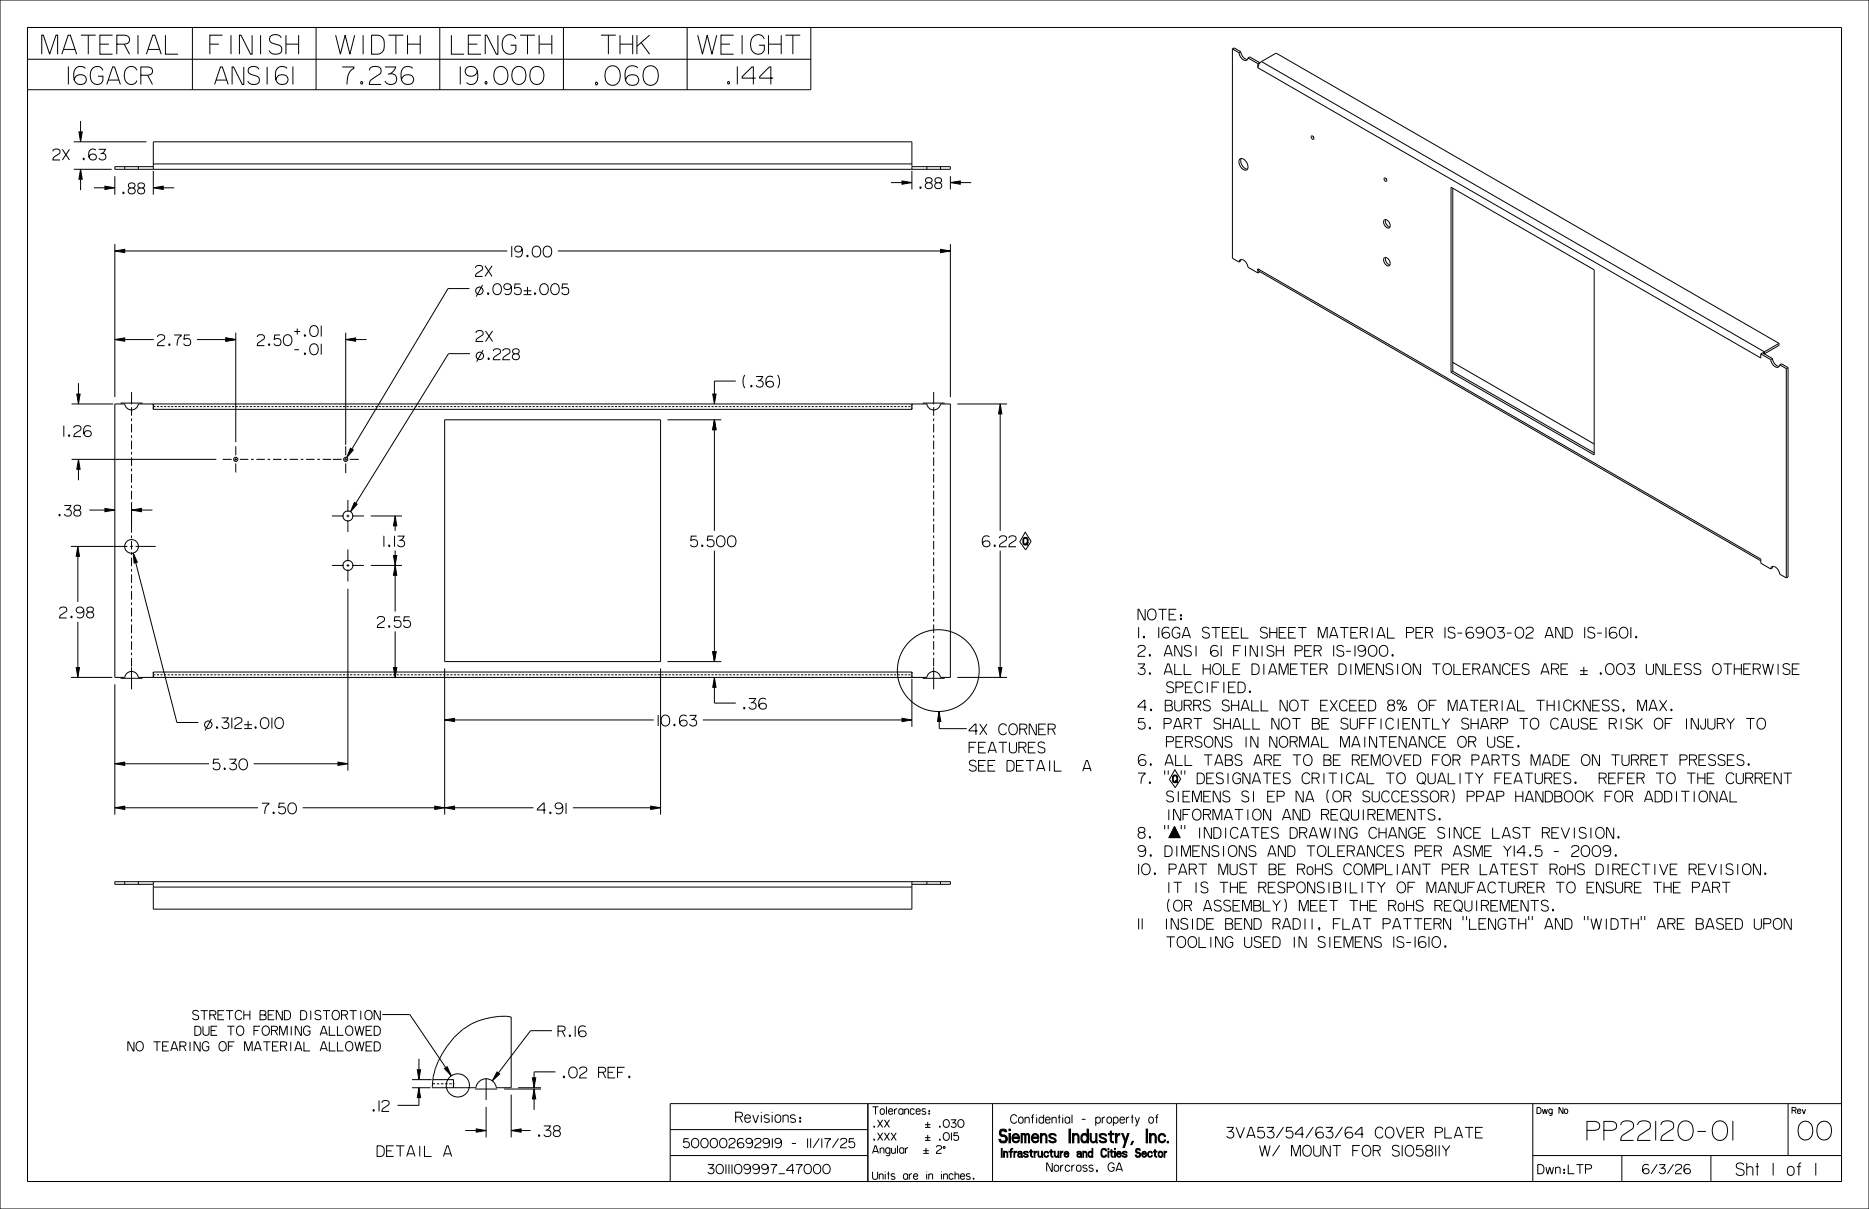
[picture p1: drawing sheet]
<svg xmlns="http://www.w3.org/2000/svg" width="432mm" height="279mm" viewBox="0 0 432 279" stroke-linecap="round" stroke-linejoin="round" font-family="sans-serif">
<defs><g id="words">
<text font-size="4.1" x="223.3" y="264.1">Siemens Industry, Inc.</text>
<g font-size="2.6">
<text x="225.2" y="267.4">Infrastructure and Cities Sector</text>
<text x="401.8" y="271.7">Sht</text>
<text x="413.3" y="271.7">of</text>
</g>
<g font-size="2.3">
<text x="28" y="44.8">.88</text>
<text x="212.1" y="43.6">.88</text>
<text x="68" y="77.8">+.01</text>
<text x="13.2" y="119.3">.38</text>
<text x="236.3" y="126">Q</text>
<text x="171.4" y="163.9">.36</text>
<text x="250.2" y="178.2">A</text>
<text x="270.9" y="180.9">Q</text>
<text x="124" y="262.7">.38</text>
</g>
<text font-size="2.2" x="171" y="259.4">Revisions:</text>
<g font-size="1.8">
<text x="236.4" y="259.6">Confidential - property of</text>
<text x="244" y="270.7">Norcross, GA</text>
</g>
<g font-size="1.7">
<text x="201.2" y="257.5">Tolerances:</text>
<text x="201.2" y="266.6">Angular</text>
<text x="201.2" y="272.6">Units are in inches.</text>
</g>
<g font-size="1.3">
<text x="355.1" y="257.3">Dwg No</text>
<text x="414" y="257.3">Rev</text>
</g>
</g></defs>
<g fill="none" stroke="#000" stroke-width=".23">
<path d="M0 0h431.8v279.4h-431.8zM6.3 6.4h419.1v266.6h-419.1zM6.3 13.7h181M9.6 12.5v-4.4h.4l1.5 4.4 1.4-4.4h.4v4.4M14.3 12.5l1.5-4.4h.4l1.5 4.4M14.7 11.4h2.6M15.8 15.4v4.1M18.7 8.1h3.4M19.7 15.8a1.57 1.57 0 0 0-1.8-.3 1.57 1.57 0 0 0-.9 1.5 1.91 1.91 0 0 0 1.4 2.5 1.19 1.19 0 0 0 1.6-1.1 1.19 1.19 0 0 0-1.6-1.1 1.29 1.29 0 0 0-1.3 1.2M20.4 8.1v4.4M23.1 10.2h2.1M23.8 16.3a1.47 1.47 0 0 0-1.6-.9 1.47 1.47 0 0 0-1.2 1.2 2.01 2.01 0 0 0 1.6 2.9 1.23 1.23 0 0 0 1.2-.9v-1h-1.2"/>
<path d="M24.7 19.5l1.3-4h.5l1.3 4M25 18.5h2.5M26 8.1h-2.9v4.4h2.9M27 10.2h1.8a1.04 1.04 0 0 0 1.1-1 1.04 1.04 0 0 0-1.1-1.1h-1.8v4.4M28.7 10.2l1.2 2.3M31.6 16.3a1.47 1.47 0 0 0-1.5-.9 1.47 1.47 0 0 0-1.3 1.2 2.01 2.01 0 0 0 1.7 2.9 1.23 1.23 0 0 0 1.1-.9M31.9 8.1v4.4M32.5 17.4h1.7a.96 .96 0 0 0 1-1 .96 .96 0 0 0-1-.9h-1.7v4M33.8 12.5l1.5-4.4h.5l1.4 4.4M34.1 17.4l1.1 2.1M34.2 11.4h2.7M38.2 8.1v4.4h3"/>
<path d="M44.4 6.4v14.3M48.5 10.2h2.1M49.6 19.5l1.3-4h.5l1.3 4M49.9 18.5h2.5M51.4 8.1h-2.9v4.4M53.4 8.1v4.4M56.3 15.5v4h-.3l-2-4h-.4v4M58.2 8.1v4.4h-.3l-2.2-4.4h-.4v4.4M59.8 16a1.4 1.4 0 0 0-2.5 .1 .93 .93 0 0 0 .9 1.2l1.2 .3a1 1 0 0 1 .5 1.1 1 1 0 0 1-1 .8 1.49 1.49 0 0 1-1.7-.8M60.2 8.1v4.4M61.7 15.5v4M65 8.7a1.52 1.52 0 0 0-2.7 .2 1.01 1.01 0 0 0 1 1.2l1.2 .3a1.09 1.09 0 0 1 .6 1.3 1.09 1.09 0 0 1-1.1 .8 1.62 1.62 0 0 1-1.8-.8"/>
<path d="M66.1 10.2h2.9M66.1 8.1v4.4M66.3 15.8a1.57 1.57 0 0 0-1.8-.3 1.57 1.57 0 0 0-.9 1.5 1.91 1.91 0 0 0 1.4 2.5 1.19 1.19 0 0 0 1.6-1.1 1.19 1.19 0 0 0-1.6-1.1 1.29 1.29 0 0 0-1.3 1.2M67.7 15.4v4.1M69 8.1v4.4M73 6.4v14.3M77.5 8.1l1.1 4.4 1.1-4.4 1.1 4.4 1.1-4.4M79.1 15.5h2.7v.3a3.1 3.1 0 0 0-1.6 3.2v.5M83.4 18.8h.3l.1 .3-.1 .3h-.3l-.1-.2zM83.9 8.1v4.4M85.3 16.3a1.45 1.45 0 0 1 2.4-.7 1 1 0 0 1-.2 1.7l-1.9 1.3-.3 .9h2.7M85.8 8.1h1.5a1.67 1.67 0 0 1 1.5 1.7 2.1 2.1 0 0 1-1 2.6l-2 .1z"/>
<path d="M88.9 15.5h2.5l-.8 1.2-1 .5M89.8 8.1h3.4M90.1 17a1.31 1.31 0 0 1 1.5 1.6 1.31 1.31 0 0 1-2 .8l-.7-.7M91.5 8.1v4.4M94.2 10.2h2.9M94.2 8.1v4.4M95.3 15.8a1.57 1.57 0 0 0-1.7-.3 1.57 1.57 0 0 0-1 1.5 1.91 1.91 0 0 0 1.4 2.5 1.19 1.19 0 0 0 1.6-1.1 1.19 1.19 0 0 0-1.6-1.1 1.29 1.29 0 0 0-1.2 1.2M97.1 8.1v4.4M101.6 6.4v14.3M104.3 8.1v4.4h2.9M106.3 15.4v4.1M108.2 10.2h2.1"/>
<path d="M110.3 16.4a1.41 1.41 0 0 1-1.4 1.2 1.41 1.41 0 0 1-1.4-1.2 1.52 1.52 0 0 1 1.8-1 1.52 1.52 0 0 1 1.1 1.8 1.74 1.74 0 0 1-1.8 2.3l-.8-.4M111.1 8.1h-2.9v4.4h2.9M112.2 18.8h.2l.1 .3-.1 .3h-.2l-.1-.2zM114.5 15.9a1.62 1.62 0 0 1 2-.4 1.62 1.62 0 0 1 .8 1.8 1.68 1.68 0 0 1-.7 1.9 1.68 1.68 0 0 1-2.1-.2l-.4-1.4 .1-1zM115 8.1v4.4h-.3l-2.2-4.4h-.4v4.4M118.7 15.9a1.62 1.62 0 0 1 1.9-.4 1.62 1.62 0 0 1 .9 1.8 1.68 1.68 0 0 1-.7 1.9 1.68 1.68 0 0 1-2.1-.2l-.5-1.4 .2-1zM119.2 9a1.6 1.6 0 0 0-1.7-1 1.6 1.6 0 0 0-1.4 1.3 2.18 2.18 0 0 0 1.9 3.2 1.34 1.34 0 0 0 1.2-1v-1.1h-1.2M120.2 8.1h3.4M121.9 8.1v4.4M122.9 15.9a1.62 1.62 0 0 1 1.9-.4 1.62 1.62 0 0 1 .9 1.8 1.68 1.68 0 0 1-.8 1.9 1.68 1.68 0 0 1-2-.2l-.5-1.4 .1-1zM124.6 10.2h2.9M124.6 8.1v4.4"/>
<path d="M127.5 8.1v4.4M130.2 6.4v14.3M137.7 19h.2l.2 .2-.2 .4h-.2l-.1-.2zM138.8 8.1h3.5M140.5 15.6a1.85 1.85 0 0 1 2.1 0 1.85 1.85 0 0 1 .7 2 1.79 1.79 0 0 1-1.8 2.1 1.79 1.79 0 0 1-1.7-2.1v-.3a2.11 2.11 0 0 1 .7-1.7zM140.6 8.1v4.4M143.2 10.2h3M143.2 8.1v4.4M146.2 8.1v4.4M147.1 8.1v4.4M147.3 15.7a1.71 1.71 0 0 0-1.9-.4 1.71 1.71 0 0 0-1 1.7 2.08 2.08 0 0 0 1.5 2.7 1.29 1.29 0 0 0 1.7-1.2 1.29 1.29 0 0 0-1.7-1.2 1.41 1.41 0 0 0-1.4 1.3M148.1 9.8l2 2.7"/>
<path d="M149.3 15.6a1.85 1.85 0 0 1 2.1 0 1.85 1.85 0 0 1 .7 2 1.79 1.79 0 0 1-1.8 2.1 1.79 1.79 0 0 1-1.7-2.1v-.3a2.11 2.11 0 0 1 .7-1.7zM150.1 8.1l-3 2.6M158.7 6.4v14.3M161.2 8.1l1.1 4.4 1.1-4.4 1.1 4.4 1.1-4.4M166.6 10.2h2M168.2 18.8h.2l.1 .3-.1 .3h-.2l-.1-.2zM169.5 8.1h-2.9v4.4h2.9M170.3 15.4v4.1M171.4 8.1v4.4M174.6 18.1h-3.1v-.4l2.2-2.2h.3v4M176.6 9a1.6 1.6 0 0 0-1.7-1 1.6 1.6 0 0 0-1.4 1.3 2.18 2.18 0 0 0 1.9 3.2 1.34 1.34 0 0 0 1.2-1v-1.1h-1.2M177.6 10.2h2.9"/>
<path d="M177.6 8.1v4.4M178.7 18.1h-3.2v-.4l2.3-2.2h.3v4M180.5 8.1v4.4M181.5 8.1h3.4M183.2 8.1v4.4M187.3 6.4v14.3h-181M284.7 11.3l.4-.2 1.5 .8M284.7 11.3v48.4l1.5 .9M284.7 11.3l1.5 .9M286.2 12.2a1.56 1.56 0 0 0 1.9 1.7l.2-.5M286.6 11.9a1.82 1.82 0 0 0 1.6 1.8M286.6 11.9l-.4 .3"/>
<path d="M288.3 13.4l.4-.3 2.3 1.4M288.3 13.4l2.3 1.3M290.6 15.7l116.2 67v-.9M290.6 14.7v1M291 14.5l-.4 .2M291 14.5v.1M291.4 14.2l-.6 .7-.2 .8M291.4 14.2l116.2 67.1M291.4 14.2l3.4-1.9 116.2 67.1M12.2 35a.85 .85 0 0 1 .9-.6 .85 .85 0 0 1 .8 .8l-.2 .3-1.3 .9-.2 .4v.2h1.7M14.4 34.5l1.7 2.5M16.1 34.5l-1.7 2.5"/>
<path d="M17 39.1h8.8M17 32.8h16.8M18.2 30.5h.8l-.4 2.3zM18.6 39.1l.4 2.3h-.8zM18.6 28v2.5M19.3 36.6l.2 .1-.1 .2-.2-.1zM22.1 34.7a1.03 1.03 0 0 0-1.3-.1 1.03 1.03 0 0 0-.3 1.3 .88 .88 0 0 0 .8 1.1 .88 .88 0 0 0 .9-1 .89 .89 0 0 0-.9-.4 .89 .89 0 0 0-.7 .8M22.8 34.5h1.5l-.5 .8-.6 .2M23.5 35.5a.81 .81 0 0 1 .9 1.1 .81 .81 0 0 1-1.4 .1l-.2-.2M28.8 38.5v.6M32 38.5v.6M35.4 39.5v5.5"/>
<path d="M35.4 38.5h-8.9v.6h193.1v-.6h-8.9v.6M35.4 37.9h175.3M210.7 38.4v-5.6h-175.3v6.3M210.7 39.5v4.3M214.1 38.5v.6M217.3 38.5v.6M286.4 36.8l.3-.2a1.86 1.86 0 0 1 1.4 2.6 1.31 1.31 0 0 1-1.7-1.2l-.2-.7zM286.8 36.6l-.1 .3a2.12 2.12 0 0 0 1.4 2.2h.1M303 31.4l.4 .1 .1 .6a.47 .47 0 0 1-.5-.1 .47 .47 0 0 1 0-.6zM303.3 31.5l.1 .1M303.4 31.6l.1 .2M18.6 41.4v2.6"/>
<path d="M21.7 43.4h2.5M24.2 43l2.3 .4-2.3 .4zM26.5 58l2.3-.4v.8zM26.5 40.7v4.3M26.5 56.4v35.4M28.8 58h88.4M29.7 42.5a.72 .72 0 0 1 1.1-.2 .72 .72 0 0 1 .2 1 .74 .74 0 0 1-.9 .1 .74 .74 0 0 1-.4-.9zM32.1 42.4a.7 .7 0 0 1 1-.1 .7 .7 0 0 1 .1 1 .74 .74 0 0 1-.9 .1 .74 .74 0 0 1-.4-.9zM32.4 43.4a.75 .75 0 0 0-.5 1.1 .75 .75 0 0 0 1.1 .2 .68 .68 0 0 0 .4-.7 .68 .68 0 0 0-.6-.6M35.4 43.4l2.3-.4v.8zM37.7 43.4h2.5M118.2 56.9v2.5"/>
<path d="M120.6 57.5a.81 .81 0 0 1-1 .8 .81 .81 0 0 1-.4-1.3 1.07 1.07 0 0 1 1.2 .1 1.07 1.07 0 0 1 .3 1.3 .92 .92 0 0 1-.5 .9 .92 .92 0 0 1-1.1-.2M121.8 59l.2 .1-.1 .2-.2-.1zM123.2 57.2a1.02 1.02 0 0 1 1.3-.2 1.02 1.02 0 0 1 .4 1.2 1.03 1.03 0 0 1-1.1 1.2 1.03 1.03 0 0 1-.9-1.4zM125.9 57.1a1.04 1.04 0 0 1 1.2 0 1.04 1.04 0 0 1 .4 1.1 1.03 1.03 0 0 1-1.2 1.2 1.03 1.03 0 0 1-.8-1.4l.1-.6zM128.9 58h88.4M205.9 42.2h2.5M208.4 41.8l2.3 .4-2.3 .4zM213.9 41.3a.72 .72 0 0 1 1-.2 .72 .72 0 0 1 .2 1 .74 .74 0 0 1-.9 .1 .74 .74 0 0 1-.3-.9zM216.1 41.3a.72 .72 0 0 1 1-.2 .72 .72 0 0 1 .2 1 .74 .74 0 0 1-.9 .1 .74 .74 0 0 1-.3-.9zM216.6 42.2a.75 .75 0 0 0-.6 1.1 .75 .75 0 0 0 1.2 .2 .68 .68 0 0 0 .4-.7 .68 .68 0 0 0-.6-.6M217.3 57.6l2.3 .4-2.3 .4zM219.6 42.2l2.3-.4v.8z"/>
<path d="M219.6 40.7v3.1M219.6 56.4v35.4M221.9 42.2h2.5M286.8 59.9l-.2 .4-.4 .3M286.8 60h.2a2.12 2.12 0 0 1 1.3 1.8l2.3 1.3M286.8 60l-.4 .1-.2 .5M319.8 50.8h.5a1.51 1.51 0 0 1 .8 1.6l-.1 .2a1.26 1.26 0 0 1-1.3-1.6zM319.8 59.6l.5-.1a1.51 1.51 0 0 1 .8 1.7l-.1 .2a1.26 1.26 0 0 1-1.3-1.7zM319.8 41.2l.4 .1 .2 .5a.47 .47 0 0 1-.5-.1 .47 .47 0 0 1-.1-.5zM320.1 59.5v.3a1.48 1.48 0 0 0 1 1.4M320.1 50.7v.3a1.48 1.48 0 0 0 1 1.5M320.2 41.2l.2 .4"/>
<path d="M335.2 43.3l33.1 19.1v42.7l-33.1-19.1zM335.6 43.5v42.3M26.5 78.5l2.3-.4v.8zM28.8 78.5h6.7M36.4 77.9a.85 .85 0 0 1 .9-.6 .85 .85 0 0 1 .7 .8l-.2 .3-1.1 .8-.3 .5v.2h1.6M39.1 79.5l.2 .1-.1 .2-.2-.1zM40.2 77.4h1.7v.2a2.03 2.03 0 0 0-1 2.3M43.9 77.4h-1.3l-.1 1a.91 .91 0 0 1 1.4 0 .91 .91 0 0 1-.3 1.4h-.8l-.4-.4M45.5 78.5h6.7M52.2 78.1l2.3 .4-2.3 .4zM54.5 76.9v25.3M59.4 77.9a.85 .85 0 0 1 .9-.6 .85 .85 0 0 1 .8 .8l-.2 .3-1.3 .9-.2 .4v.2h1.7"/>
<path d="M62.1 79.5l.2 .1-.1 .2-.2-.1zM64.7 77.4h-1.2l-.2 1a.91 .91 0 0 1 1.4 0 .91 .91 0 0 1-.2 1.4h-.8l-.4-.4M65.7 77.7a1.02 1.02 0 0 1 1.3-.2 1.02 1.02 0 0 1 .4 1.2 1.03 1.03 0 0 1-1.1 1.2 1.03 1.03 0 0 1-.8-1.4zM71.8 75.6a1.02 1.02 0 0 1 1.3-.2 1.02 1.02 0 0 1 .4 1.2 1.03 1.03 0 0 1-1.1 1.2 1.03 1.03 0 0 1-.9-1.4zM71.8 79.8a1.02 1.02 0 0 1 1.3-.2 1.02 1.02 0 0 1 .4 1.2 1.03 1.03 0 0 1-1.1 1.2 1.03 1.03 0 0 1-.9-1.4zM74.2 75.2v2.6M74.2 79.5v2.5M79.9 78.5l2.3-.4v.8zM79.9 76.9v25.9M82.2 78.5h2.5M108.5 66.7h-5l-22.2 37.1M109.9 61.9a.85 .85 0 0 1 .9-.6 .85 .85 0 0 1 .7 .8l-.2 .3-1.2 .8-.2 .5v.2h1.6"/>
<path d="M110 76.9a.85 .85 0 0 1 .9-.5 .85 .85 0 0 1 .7 .7l-.2 .4-1.2 .7-.2 .6v.1h1.6M111.5 65.9l-1.5 2.6M112 61.4l1.7 2.5M112.2 76.5l1.6 2.4M112.7 67.7l.2 .1-.1 .2-.2-.1zM113.7 61.4l-1.7 2.5M113.8 76.5l-1.6 2.4M114.3 65.8a1.04 1.04 0 0 1 1.2 0 1.04 1.04 0 0 1 .4 1.1 1.03 1.03 0 0 1-1.2 1.2 1.03 1.03 0 0 1-.8-1.4l.1-.6zM118.1 66.2a.81 .81 0 0 1-1.1 .8 .81 .81 0 0 1-.3-1.3 1.07 1.07 0 0 1 1.2 .1 1.07 1.07 0 0 1 .3 1.3 .92 .92 0 0 1-.5 .9 .92 .92 0 0 1-1.1-.2M120.2 65.6h-1.2l-.1 1.1a.91 .91 0 0 1 1.3 0 .91 .91 0 0 1-.2 1.3h-.8l-.4-.4M121 67.2h1.8M121 68.1h1.8"/>
<path d="M121.9 66.3v1.8M123.5 67.7l.2 .1v.2l-.2-.1zM125 65.9a1.02 1.02 0 0 1 1.2-.2 1.02 1.02 0 0 1 .5 1.2 1.03 1.03 0 0 1-1.1 1.2 1.03 1.03 0 0 1-.9-1.4zM127.6 65.8a1.04 1.04 0 0 1 1.2 0 1.04 1.04 0 0 1 .4 1.1 1.03 1.03 0 0 1-1.1 1.2 1.03 1.03 0 0 1-.9-1.4l.2-.6zM131.2 65.6h-1.2l-.2 1.1a.91 .91 0 0 1 1.4 0 .91 .91 0 0 1-.2 1.3h-.8l-.4-.4M290.6 62.1l.3 .6 115.9 66.9M290.6 62.1l116.2 67.1v1l2.3 1.3M290.6 62.1v1M291 62.8l-.4 .3M411 79.4l-3.4 1.9M411 79.4v.4l-3.4 2M14.7 98.4v2.5"/>
<path d="M16.5 93.4h9.7M17.1 98.9a.85 .85 0 0 1 .9-.5 .85 .85 0 0 1 .7 .7l-.2 .4-1.2 .7-.2 .6v.1h1.6M17.7 91.1h.8l-.4 2.3zM18.1 88.5v2.6M21 98.6a1.03 1.03 0 0 0-1.3 0 1.03 1.03 0 0 0-.4 1.2 .88 .88 0 0 0 .8 1.1 .88 .88 0 0 0 .9-1 .89 .89 0 0 0-.9-.4 .89 .89 0 0 0-.7 .8M26.5 93.4h2.3a1.58 1.58 0 0 0 1.6 1.3 1.58 1.58 0 0 0 1.6-1.3h182.1a1.58 1.58 0 0 0 1.6 1.3 1.58 1.58 0 0 0 1.6-1.3h2.3v63.2h-2.3a1.58 1.58 0 0 0-1.6-1.4 1.58 1.58 0 0 0-1.6 1.4h-182.1a1.58 1.58 0 0 0-1.6-1.4 1.58 1.58 0 0 0-1.6 1.4h-2.3zM27.9 93.2h5M30.4 90.6v2.9M30.4 94.1v2M30.4 96.7v.6M30.4 98v1.9M35.4 93.4v1.2h175.3v-1.2"/>
<path d="M35.4 94h.5M36.2 94h.5M37.1 94h.5M37.9 94h.5M38.7 94h.5M39.6 94h.4M40.4 94h.5M41.2 94h.5M42 94h.5M42.9 94h.5M43.7 94h.5M44.5 94h.5"/>
<path d="M45.3 94h.5M46.2 94h.5M47 94h.5M47.8 94h.5M48.6 94h.5M49.5 94h.5M50.3 94h.5M51.1 94h.5M52 94h.4M52.8 94h.5M53.6 94h.5M54.4 94h.5"/>
<path d="M55.3 94h.5M56.1 94h.5M56.9 94h.5M57.7 94h.5M58.6 94h.5M59.4 94h.5M60.2 94h.5M61 94h.5M61.9 94h.5M62.7 94h.5M63.5 94h.5M64.4 94h.5"/>
<path d="M65.2 94h.5M66 94h.5M66.8 94h.5M67.7 94h.5M68 80.8h1.1M68.5 94h.5M69.3 94h.5M70.1 94h.5M70.4 81.6l.2 .1-.1 .2-.2-.1zM71 94h.5M71.8 94h.5M72.6 94h.5"/>
<path d="M73.4 94h.5M74.3 94h.5M75.1 94h.5M75.9 94h.5M76.8 94h.5M77.6 94h.5M78.4 94h.5M79.2 94h.5M80.1 94h.5M80.9 94h.5M81.7 94h.5M82.5 94h.5"/>
<path d="M83.4 94h.5M84.2 94h.5M85 94h.5M85.8 94h.5M86.7 94h.5M87.5 94h.5M88.3 94h.5M89.2 94h.5M90 94h.5M90.8 94h.5M91.6 94h.5M92.5 94h.5"/>
<path d="M93.3 94h.5M94.1 94h.5M94.9 94h.5M95.8 94h.5M96.6 94h.5M97.4 94h.5M98.2 94h.5M99.1 94h.5M99.9 94h.5M100.7 94h.5M101.6 94h.5M102.4 94h.5"/>
<path d="M102.7 97h49.9v55.9h-49.9zM103.2 94h.5M104 94h.5M104.9 94h.5M105.7 94h.5M106.5 94h.5M107.3 94h.5M108.2 94h.5M108.6 81.7h-5l-21.4 34.6M109 94h.5M109.8 94h.5M110.6 94h.5"/>
<path d="M111.5 94h.5M111.6 80.9l-1.5 2.7M112.3 94h.5M112.8 82.7l.2 .2v.2l-.2-.2zM113.1 94h.5M114 94h.5M114 81.1a.85 .85 0 0 1 .9-.5 .85 .85 0 0 1 .7 .8l-.2 .3-1.3 .9-.1 .4v.1h1.6M114.8 94h.5M115.6 94h.5M116.2 81.1a.85 .85 0 0 1 .9-.5 .85 .85 0 0 1 .7 .8l-.2 .3-1.2 .7-.2 .6v.1h1.6M116.4 94h.5M117.3 94h.5"/>
<path d="M118.1 94h.5M118.6 80.7a.7 .7 0 0 1 1-.1 .7 .7 0 0 1 .1 1 .74 .74 0 0 1-.9 .1 .74 .74 0 0 1-.3-.8zM118.9 94h.5M119 81.8a.75 .75 0 0 0-.6 1 .75 .75 0 0 0 1.2 .3 .68 .68 0 0 0 .4-.8 .68 .68 0 0 0-.6-.5M119.7 94h.5M120.6 94h.5M121.4 94h.5M122.2 94h.5M123 94h.5M123.9 94h.5M124.7 94h.5M125.5 94h.5"/>
<path d="M126.4 94h.5M127.2 94h.5M128 94h.5M128.8 94h.5M129.7 94h.5M130.5 94h.5M131.3 94h.5M132.1 94h.5M133 94h.5M133.8 94h.5M134.6 94h.5M135.5 94h.4"/>
<path d="M136.3 94h.5M137.1 94h.5M137.9 94h.5M138.8 94h.5M139.6 94h.5M140.4 94h.5M141.2 94h.5M142.1 94h.5M142.9 94h.5M143.7 94h.5M144.5 94h.5M145.4 94h.5"/>
<path d="M146.2 94h.5M147 94h.5M147.9 94h.4M148.7 94h.5M149.5 94h.5M150.3 94h.5M151.2 94h.5M152 94h.5M152.8 94h.5M153.6 94h.5M154.2 97h12.4M154.5 94h.5"/>
<path d="M155.3 94h.5M156.1 94h.5M156.9 94h.5M157.8 94h.5M158.6 94h.5M159.4 94h.5M160.3 94h.4M161.1 94h.5M161.9 94h.5M162.7 94h.5M163.6 94h.5M164.4 94h.5"/>
<path d="M164.7 91.1h.7l-.4 2.3zM165 97l.4 2.3h-.7zM165 99.3v23.4M165.2 94h.5M166 94h.5M166.9 94h.5M167.7 94h.5M168.5 94h.5M169.3 94h.5M170 88.1h-5v3M170.2 94h.5M171 94h.5"/>
<path d="M171.8 94h.5M172.1 86.7a2.79 2.79 0 0 0 0 3M172.7 94h.4M173.5 94h.5M173.5 89.1l.2 .1v.2l-.3-.1zM174.3 94h.5M174.7 87h1.5l-.5 .8-.6 .2M175.1 94h.5M175.4 88a.81 .81 0 0 1 .8 1.1 .81 .81 0 0 1-1.4 .1l-.1-.2M176 94h.5M176.8 94h.5M177.6 94h.5"/>
<path d="M178.4 94h.5M178.6 87.2a1.03 1.03 0 0 0-1.3-.1 1.03 1.03 0 0 0-.4 1.3 .88 .88 0 0 0 .8 1.1 .88 .88 0 0 0 .9-1 .89 .89 0 0 0-.9-.4 .89 .89 0 0 0-.7 .8M179.3 94h.5M179.7 86.7a2.79 2.79 0 0 1 0 3M180.1 94h.5M180.9 94h.5M181.7 94h.5M182.6 94h.5M183.4 94h.5M184.2 94h.5M185.1 94h.4M185.9 94h.5"/>
<path d="M186.7 94h.5M187.5 94h.5M188.4 94h.5M189.2 94h.5M190 94h.5M190.8 94h.5M191.7 94h.5M192.5 94h.5M193.3 94h.5M194.1 94h.5M195 94h.5M195.8 94h.5"/>
<path d="M196.6 94h.5M197.5 94h.4M198.3 94h.5M199.1 94h.5M199.9 94h.5M200.8 94h.5M201.6 94h.5M202.4 94h.5M203.2 94h.5M204.1 94h.5M204.9 94h.5M205.7 94h.5"/>
<path d="M206.5 94h.5M207.4 94h.5M208.2 94h.5M209 94h.5M209.9 94h.4M210.7 94h.1M213.2 93.2h5M215.7 90.6v2.9M215.7 94.1v2M215.7 96.7v.6M215.7 98v1.9M221.2 93.4h11.5"/>
<path d="M231.1 93.4l.4 2.2h-.8zM231.1 95.6v27.1M335.6 85.8l32.7 18.9M335.6 85.8l-.4 .2M335.6 83.7l32.7 18.9M406.8 81.8l2.3 1.3M406.8 81.8l.4-.3 2.3 1.4M407.6 81.3l-.3 .3M407.6 81.3v.5M407.6 81.3h.1M409.1 83.1a1.61 1.61 0 0 0 1.9 1.7l.2-.5M409.5 82.9a1.89 1.89 0 0 0 1.5 1.8"/>
<path d="M409.5 82.9l-.4 .2M411.2 84.3l1.5 .9M411.2 84.3l.4-.2 1.5 .9M412.7 85.2v48.4M413.1 85v48.3l-.4 .3M413.1 85l-.4 .2M14.9 116.8h1.5l-.5 .8-.6 .2M15.9 100.5l.2 .1-.1 .2-.2-.1zM16.5 106.2h33.5M17.2 117a.72 .72 0 0 1 1-.2 .72 .72 0 0 1 .2 1 .74 .74 0 0 1-.9 .1 .74 .74 0 0 1-.3-.9zM17.7 117.9a.75 .75 0 0 0-.6 1.1 .75 .75 0 0 0 1.2 .2 .68 .68 0 0 0 .4-.7 .68 .68 0 0 0-.6-.6M18.1 106.2l.4 2.2h-.8z"/>
<path d="M18.1 108.4v2.6M20.6 117.9h3.6M24.2 117.5l2.3 .4-2.3 .4zM30.4 117.9l2.3-.4v.8zM30.4 100.6v.6M30.4 101.8v2M30.4 104.4v.7M30.4 105.7v2M30.4 108.3v.6M30.4 109.6v1.9M30.4 112.2v.6M30.4 113.4v2"/>
<path d="M30.4 116v7.1M32.7 117.9h2.5M51.4 106.2h2.1M54.2 106.2h.6M54.5 103.1v2.1M54.5 105.8v.7M54.5 107.1v2.1M55.4 106.2h2M58 106.2h.6M59.2 106.2h2M61.8 106.2h.6M63.1 106.2h1.9"/>
<path d="M65.6 106.2h.7M66.9 106.2h1.9M69.5 106.2h.6M70.7 106.2h2M73.3 106.2h.6M74.6 106.2h1.9M76.7 119.2h2.7M76.8 106.2h2.1M79.6 106.2h.6M79.9 103.1v2.1M79.9 105.8v.7M79.9 107.1v2.2"/>
<path d="M80.1 119.2h.6M80.4 115.5v2.8M80.4 118.9v.7M80.8 106.2h2.1M81 103.6l.6 .4-1.5 1.7zM81.3 119.2h2.8M81.9 116.1l.6 .4-1.5 1.8zM85.7 119.2h7.2M91.3 119.2l.4 2.3h-.8zM215.7 100.6v.6M215.7 101.8v2M215.7 104.4v.7"/>
<path d="M215.7 105.7v2M215.7 108.3v.6M215.7 109.5v2M215.7 112.1v.7M215.7 113.4v2M215.7 116v.6M215.7 117.3v1.9M215.7 119.9v.6M18 126.3l.4 2.3h-.8zM18 128.6v10.5M29.4 126.3h-13M30.1 126.3h.6"/>
<path d="M30.4 123.8v.6M30.4 125v2M30.4 127.6v.6M30.4 128.9v2M30.4 131.5v.6M30.4 132.7v2M30.4 135.3v.7M30.4 136.6v2M30.4 139.2v.6M30.8 127.8l.9 2.1-.7 .2zM31.3 126.3h4.7M31.4 130l9.5 37h4.9"/>
<path d="M76.7 130.7h2.7M80.1 130.7h.6M80.4 120.2v2.7M80.4 127v2.7M80.4 130.4v.6M80.4 131.6v2.8M80.4 136.1v42M81.3 130.7h2.8M85.7 130.7h7.2M88.7 123.8v2.6M89.9 125.9l.2 .2-.1 .2-.2-.1zM90.9 128.4h.8l-.4 2.3z"/>
<path d="M91.2 123.8v2.6M91.3 130.7l.4 2.3h-.8zM91.3 121.5v1.2M91.3 127.2v1.2M91.3 133v8.3M91.8 123.9h1.5l-.4 .7-.7 .3M92.5 124.9a.81 .81 0 0 1 .9 1.1 .81 .81 0 0 1-1.4 .1l-.2-.2M160.9 123.9h-1.2l-.1 1a.91 .91 0 0 1 1.4 0 .91 .91 0 0 1-.3 1.4h-.8l-.4-.4M162.2 125.9l.2 .2-.1 .2-.2-.1zM164.8 123.9h-1.3l-.1 1a.91 .91 0 0 1 1.4 0 .91 .91 0 0 1-.2 1.4h-.9l-.4-.4M165 127.2v23.4M165.9 124a1.04 1.04 0 0 1 1.2 .1 1.04 1.04 0 0 1 .4 1.1 1.03 1.03 0 0 1-1.1 1.2 1.03 1.03 0 0 1-.9-1.4l.2-.6z"/>
<path d="M168.5 124a1.04 1.04 0 0 1 1.2 .1 1.04 1.04 0 0 1 .3 1.1 1.03 1.03 0 0 1-1.1 1.2 1.03 1.03 0 0 1-.8-1.4l.1-.6zM215.7 121.1v2M215.7 123.7v.7M215.7 125v2M215.7 127.6v.6M215.7 128.9v1.9M215.7 131.5v.6M215.7 132.7v2M215.7 135.3v.7M215.7 136.6v2M215.7 139.2v.6M228.6 124.1a1.03 1.03 0 0 0-1.3-.1 1.03 1.03 0 0 0-.4 1.3 .88 .88 0 0 0 .8 1.1 .88 .88 0 0 0 1-1 .89 .89 0 0 0-1-.4 .89 .89 0 0 0-.7 .7"/>
<path d="M229.7 125.9l.3 .2-.1 .2-.2-.1zM230.9 124.4a.85 .85 0 0 1 .9-.6 .85 .85 0 0 1 .7 .8l-.2 .3-1.1 .8-.3 .5v.2h1.6M231.1 127.2v27.1M233.1 124.4a.85 .85 0 0 1 .9-.6 .85 .85 0 0 1 .7 .8l-.2 .3-1.3 .9-.1 .4v.2h1.6M236.8 122.9l1.4 2.2M236.9 122.9l-1.3 2.2M238.3 125.1l-1.3 2-1.4-2M409.6 130.9l-.1 .3-.4 .3M409.6 130.9l-.3 .1-.2 .5M409.6 130.9h.2a2.02 2.02 0 0 1 1.4 1.8l1.5 .9M13.8 140.8a.85 .85 0 0 1 .9-.5 .85 .85 0 0 1 .7 .7l-.2 .4-1.1 .7-.3 .6v.1h1.6M16.4 156.6h9.5"/>
<path d="M16.4 142.4l.3 .1-.1 .2-.2-.1zM17.6 154.3h.8l-.4 2.3zM18 143.7v10.6M19.3 140.9a.81 .81 0 0 1-1 .8 .81 .81 0 0 1-.4-1.3 1.07 1.07 0 0 1 1.2 .2 1.07 1.07 0 0 1 .3 1.2 .92 .92 0 0 1-.5 .9 .92 .92 0 0 1-1.1-.2M20.1 140.6a.72 .72 0 0 1 1-.3 .72 .72 0 0 1 .3 1 .74 .74 0 0 1-.9 .1 .74 .74 0 0 1-.4-.8zM20.6 141.4a.75 .75 0 0 0-.5 1.1 .75 .75 0 0 0 1.1 .2 .68 .68 0 0 0 .4-.7 .68 .68 0 0 0-.6-.6M26.5 158.1v30.2M27.9 156.8h5M30.4 140.5v1.9M30.4 143.1v.6M30.4 144.3v2M30.4 146.9v.7"/>
<path d="M30.4 148.2v2M30.4 150.8v.6M30.4 152.1v1.9M30.4 154.2v5.1M35.4 156.6v-1.3h175.3v1.3M35.4 155.9h.5M36.2 155.9h.5M37.1 155.9h.5M37.9 155.9h.5M38.7 155.9h.5M39.6 155.9h.4M40.4 155.9h.5"/>
<path d="M41.2 155.9h.5M42 155.9h.5M42.9 155.9h.5M43.7 155.9h.5M44.5 155.9h.5M45.3 155.9h.5M46.2 155.9h.5M47 155.9h.5M47.8 155.9h.5M48.6 155.9h.5M49.5 155.9h.5M50.3 155.9h.5"/>
<path d="M51.1 155.9h.5M52 155.9h.4M52.8 155.9h.5M53.6 155.9h.5M54.4 155.9h.5M55.3 155.9h.5M56.1 155.9h.5M56.9 155.9h.5M57.7 155.9h.5M58.6 155.9h.5M59.4 155.9h.5M60.2 155.9h.5"/>
<path d="M61 155.9h.5M61.9 155.9h.5M62.7 155.9h.5M63.5 155.9h.5M64.4 155.9h.5M65.2 155.9h.5M66 155.9h.5M66.8 155.9h.5M67.7 155.9h.5M68.5 155.9h.5M69.3 155.9h.5M70.1 155.9h.5"/>
<path d="M71 155.9h.5M71.8 155.9h.5M72.6 155.9h.5M73.4 155.9h.5M74.3 155.9h.5M75.1 155.9h.5M75.9 155.9h.5M76.8 155.9h.5M77.6 155.9h.5M78.4 155.9h.5M79.2 155.9h.5M80.1 155.9h.5"/>
<path d="M80.9 155.9h.5M81.7 155.9h.5M82.5 155.9h.5M83.4 155.9h.5M84.2 155.9h.5M85 155.9h.5M85.8 155.9h.5M86.7 155.9h.5M87.2 143a.85 .85 0 0 1 .9-.5 .85 .85 0 0 1 .7 .7l-.2 .4-1.3 .9-.1 .4v.1h1.6M87.5 155.9h.5M88.3 155.9h.5M89.2 155.9h.5"/>
<path d="M89.9 144.6l.2 .1-.1 .2-.2-.1zM90 155.9h.5M90.8 155.9h.5M90.9 154.3h.8l-.4 2.3zM91.3 145.9v8.4M91.6 155.9h.5M92.5 142.6h-1.3l-.1 1a.91 .91 0 0 1 1.4 0 .91 .91 0 0 1-.3 1.3h-.8l-.4-.4M92.5 155.9h.5M93.3 155.9h.5M94.1 155.9h.5M94.6 142.6h-1.2l-.1 1a.91 .91 0 0 1 1.4 0 .91 .91 0 0 1-.3 1.3h-.8l-.4-.4M94.9 155.9h.5"/>
<path d="M95.8 155.9h.5M96.6 155.9h.5M97.4 155.9h.5M98.2 155.9h.5M99.1 155.9h.5M99.9 155.9h.5M100.7 155.9h.5M101.6 155.9h.5M102.4 155.9h.5M102.7 154.5v33.8M103.2 155.9h.5M104 155.9h.5"/>
<path d="M104.9 155.9h.5M105.7 155.9h.5M106.5 155.9h.5M107.3 155.9h.5M108.2 155.9h.5M109 155.9h.5M109.8 155.9h.5M110.6 155.9h.5M111.5 155.9h.5M112.3 155.9h.5M113.1 155.9h.5M114 155.9h.5"/>
<path d="M114.8 155.9h.5M115.6 155.9h.5M116.4 155.9h.5M117.3 155.9h.5M118.1 155.9h.5M118.9 155.9h.5M119.7 155.9h.5M120.6 155.9h.5M121.4 155.9h.5M122.2 155.9h.5M123 155.9h.5M123.9 155.9h.5"/>
<path d="M124.7 155.9h.5M125.5 155.9h.5M126.4 155.9h.5M127.2 155.9h.5M128 155.9h.5M128.8 155.9h.5M129.7 155.9h.5M130.5 155.9h.5M131.3 155.9h.5M132.1 155.9h.5M133 155.9h.5M133.8 155.9h.5"/>
<path d="M134.6 155.9h.5M135.5 155.9h.4M136.3 155.9h.5M137.1 155.9h.5M137.9 155.9h.5M138.8 155.9h.5M139.6 155.9h.5M140.4 155.9h.5M141.2 155.9h.5M142.1 155.9h.5M142.9 155.9h.5M143.7 155.9h.5"/>
<path d="M144.5 155.9h.5M145.4 155.9h.5M146.2 155.9h.5M147 155.9h.5M147.9 155.9h.4M148.7 155.9h.5M149.5 155.9h.5M150.3 155.9h.5M151.2 155.9h.5M152 155.9h.5M152.6 154.5v33.8M152.8 155.9h.5"/>
<path d="M153.6 155.9h.5M154.2 152.9h12.4M154.5 155.9h.5M155.3 155.9h.5M156.1 155.9h.5M156.9 155.9h.5M157.8 155.9h.5M158.6 155.9h.5M159.4 155.9h.5M160.3 155.9h.4M161.1 155.9h.5M161.9 155.9h.5"/>
<path d="M162.7 155.9h.5M163.6 155.9h.5M164.4 155.9h.5M164.7 150.6h.7l-.4 2.3zM165 156.6l.4 2.2h-.7zM165 158.8v3.7h5M165.2 155.9h.5M166 155.9h.5M166.9 155.9h.5M167.7 155.9h.5M168.5 155.9h.5M169.3 155.9h.5"/>
<path d="M170.2 155.9h.5M171 155.9h.5M171.8 155.9h.5M172.7 155.9h.4M173.5 155.9h.5M174.3 155.9h.5M175.1 155.9h.5M176 155.9h.5M176.8 155.9h.5M177.6 155.9h.5M178.4 155.9h.5M179.3 155.9h.5"/>
<path d="M180.1 155.9h.5M180.9 155.9h.5M181.7 155.9h.5M182.6 155.9h.5M183.4 155.9h.5M184.2 155.9h.5M185.1 155.9h.4M185.9 155.9h.5M186.7 155.9h.5M187.5 155.9h.5M188.4 155.9h.5M189.2 155.9h.5"/>
<path d="M190 155.9h.5M190.8 155.9h.5M191.7 155.9h.5M192.5 155.9h.5M193.3 155.9h.5M194.1 155.9h.5M195 155.9h.5M195.8 155.9h.5M196.6 155.9h.5M197.5 155.9h.4M198.3 155.9h.5M199.1 155.9h.5"/>
<path d="M199.9 155.9h.5M200.8 155.9h.5M201.6 155.9h.5M202.4 155.9h.5M203.2 155.9h.5M204.1 155.9h.5M204.9 155.9h.5M205.7 155.9h.5M206.5 155.9h.5M207.4 155.9h.5M208.2 155.9h.5M209 155.9h.5"/>
<path d="M209.9 155.9h.4M210.7 155.9h.1M210.7 156.9v11.1M213.2 156.8h5M215.7 140.4v2M215.7 143v.7M215.7 144.3v2M215.7 146.9v.6M215.7 148.2v1.9M215.7 150.8v.6M215.7 152v2M215.7 154.2v5.1"/>
<path d="M221.2 156.6h11.5M230.7 154.3h.8l-.4 2.3zM262.9 149.7a.85 .85 0 0 1 .9-.6 .85 .85 0 0 1 .8 .8l-.2 .3-1.3 .9-.2 .4v.2h1.7M262.9 153.4h1.5l-.5 .8-.6 .2M263.1 144.9v2.6M263.6 154.4a.81 .81 0 0 1 .9 1.1 .81 .81 0 0 1-1.4 .1l-.2-.2M264.2 147.1l.2 .1v.2l-.2-.1zM264.6 140.8v2.5h-.2l-1.3-2.5h-.2v2.5M265.4 141.1a1.02 1.02 0 0 1 1.3-.2 1.02 1.02 0 0 1 .4 1.2 1.03 1.03 0 0 1-1.1 1.2 1.03 1.03 0 0 1-.9-1.4zM265.6 151.3l.2 .1-.1 .2-.2-.1zM265.6 155.5l.2 .1-.1 .2-.2-.1zM267.6 140.8h2"/>
<path d="M267.7 144.9v2.6M268.6 140.8v2.5M268.9 151.7l.9-2.5h.2l.9 2.5M268.9 155.9l.9-2.5h.2l.9 2.5M269.1 151.1h1.6M269.1 155.3h1.6M270.1 145.2a1.03 1.03 0 0 0-1.3-.1 1.03 1.03 0 0 0-.3 1.3 .88 .88 0 0 0 .7 1.1 .88 .88 0 0 0 1-1 .89 .89 0 0 0-1-.4 .89 .89 0 0 0-.7 .8M270.1 142h1.2M271.1 158a.73 .73 0 0 0-1-.5 .73 .73 0 0 0-.3 1.1l1 .3a.66 .66 0 0 1 .3 .9 .66 .66 0 0 1-.9 .3l-.4-.1-.3-.4M271.4 153.4v2.5h1.6M271.7 158.8h1a.58 .58 0 0 0 .6-.6 .58 .58 0 0 0-.6-.6h-1v2.5M271.7 140.8h-1.6v2.5h1.6"/>
<path d="M272.6 145.5a.98 .98 0 0 0-1.3-.4 .98 .98 0 0 0-.5 1.2 .95 .95 0 0 0 .6 1.1 .95 .95 0 0 0 1.2-.5v-.6h-.7M272.8 142l.2 .2-.1 .2-.2-.2zM272.8 142.9l.2 .1-.1 .2-.2-.1zM273 149.2v2.5h-.2l-1.2-2.5h-.2v2.5M273.1 147.5l.8-2.5h.3l.8 2.5M273.3 146.9h1.5M273.6 153.4v2.5h1.6M273.9 158.8h1.1M275.2 149.6a.73 .73 0 0 0-1-.5 .73 .73 0 0 0-.3 1.1l1 .3a.66 .66 0 0 1 .3 .9 .66 .66 0 0 1-.9 .3l-.4-.2-.3-.3M275.5 157.6h-1.6v2.5h1.6M276.3 149.2v2.5M277.8 158.1a.98 .98 0 0 0-1.2-.4 .98 .98 0 0 0-.5 1.2 .95 .95 0 0 0 .6 1.1 .95 .95 0 0 0 1.1-.5"/>
<path d="M278 153.4v2.5M278 154.6h1.6M278.9 157.6v2.5M279.3 145.4a.73 .73 0 0 0-1-.5 .73 .73 0 0 0-.3 1.1l1.1 .3a.66 .66 0 0 1 .2 .9 .66 .66 0 0 1-.9 .3l-.4-.2-.2-.3M279.6 153.4v2.5M280 145h1.9M280 158.8h1.2M280.4 153.7a1.02 1.02 0 0 1 1.3-.2 1.02 1.02 0 0 1 .4 1.2 1.03 1.03 0 0 1-1.1 1.2 1.03 1.03 0 0 1-.8-1.4zM280.9 145v2.5M281.3 149.4a1.03 1.03 0 0 0-1.3-.1 1.03 1.03 0 0 0-.3 1.3 .88 .88 0 0 0 .7 1.1 .88 .88 0 0 0 1-1 .89 .89 0 0 0-1-.4 .89 .89 0 0 0-.7 .8M281.7 157.6h-1.7v2.5M282.1 149.1v2.6"/>
<path d="M282.4 146.2h1.2M282.7 153.4v2.5h1.6M282.8 157.6v2.5M283.8 158.8h1.2M284.1 145h-1.7v2.5h1.7M284.6 146.2h1.2M284.9 154.6h1.1M285 150.4h1.2M285.5 157.6h-1.7v2.5h1.7M286 157.6h.9a1.32 1.32 0 0 1 .8 1.3 1.32 1.32 0 0 1-.8 1.2h-.9zM286.2 145h-1.6v2.5h1.6M286.5 153.4h-1.6v2.5h1.6"/>
<path d="M286.7 149.2h-1.7v2.5M286.8 145v2.5h1.6M287.7 149.2v2.5M288.7 159.7l.2 .1-.1 .2-.2-.1zM289.3 153.4h.8a1.32 1.32 0 0 1 .8 1.3 1.32 1.32 0 0 1-.8 1.2h-.8zM290.5 149.2v2.5h-.2l-1.3-2.5h-.2v2.5M291.6 149.2v2.5M292 153.4v2.5M292.7 145.4a.73 .73 0 0 0-1-.5 .73 .73 0 0 0-.3 1.1l1.1 .3a.66 .66 0 0 1 .2 .9 .66 .66 0 0 1-.8 .3l-.5-.2-.2-.3M293.1 155.9l.8-2.5h.3l.8 2.5M293.3 155.3h1.5M293.4 146.2h1.6"/>
<path d="M293.4 145v2.5M294.2 149.6a.73 .73 0 0 0-1-.5 .73 .73 0 0 0-.3 1.1l1.1 .3a.66 .66 0 0 1 .2 .9 .66 .66 0 0 1-.8 .3l-.5-.2-.2-.3M294.9 150.4h1.6M294.9 149.2v2.5M295 145v2.5M295.5 155.9v-2.5h.2l.9 2.5 .8-2.5h.2v2.5M295.5 146.2h1.2M296.5 149.2v2.5M297.2 145h-1.7v2.5h1.7M297.7 146.2h1.2M298.1 154.6h1.2M299.2 150.4h1.1a.58 .58 0 0 0 .6-.6 .58 .58 0 0 0-.6-.6h-1.1v2.5"/>
<path d="M299.4 145h-1.7v2.5h1.7M299.8 153.4h-1.7v2.5h1.7M299.9 145h1.9M300.3 153.4h1.9M300.9 145v2.5M301.3 153.4v2.5M301.4 150.4h1.2M302.8 154.6h1.2M303.1 149.2h-1.7v2.5h1.7M303.6 150.4h1a.58 .58 0 0 0 .7-.6 .58 .58 0 0 0-.7-.6h-1v2.5M304.4 153.4h-1.6v2.5h1.6M304.6 147.5v-2.5h.2l.8 2.5 .8-2.5h.2v2.5"/>
<path d="M304.6 150.4l.7 1.3M305 154.6h1a.58 .58 0 0 0 .6-.6 .58 .58 0 0 0-.6-.6h-1v2.5M305.9 154.6l.7 1.3M307.2 147.5l.8-2.5h.3l.8 2.5M307.4 146.9h1.5M308.1 149.1v2.6M309.4 153.4h.8a1.32 1.32 0 0 1 .8 1.3 1.32 1.32 0 0 1-.8 1.2h-.8zM309.6 145h1.9M310.4 149.6a.73 .73 0 0 0-1-.5 .73 .73 0 0 0-.3 1.1l1 .3a.66 .66 0 0 1 .3 .9 .66 .66 0 0 1-.9 .3l-.4-.2-.3-.3M310.6 145v2.5M311 150.5h1.1M312.1 146.2h1.2"/>
<path d="M312.1 153.4v2.5M313 149.1v2.6M313.2 155.9v-2.5h.2l.8 2.5 .8-2.5h.2v2.5M313.7 145h-1.6v2.5h1.6M314.3 146.2h1a.58 .58 0 0 0 .6-.6 .58 .58 0 0 0-.6-.6h-1v2.5M315.2 146.2l.7 1.3M315.4 149.8a.81 .81 0 0 1-1 .8 .81 .81 0 0 1-.4-1.3 1.07 1.07 0 0 1 1.3 .1 1.07 1.07 0 0 1 .2 1.3 .92 .92 0 0 1-.5 .9 .92 .92 0 0 1-1.1-.2M315.8 154.6h1.1M316.4 149.5a1.02 1.02 0 0 1 1.3-.2 1.02 1.02 0 0 1 .4 1.2 1.03 1.03 0 0 1-1.1 1.2 1.03 1.03 0 0 1-.9-1.4zM317 145v2.5M317.4 153.4h-1.6v2.5h1.6M318.1 147.5l.8-2.5h.3l.8 2.5"/>
<path d="M318.3 146.9h1.5M318.9 149.5a1.02 1.02 0 0 1 1.3-.2 1.02 1.02 0 0 1 .4 1.2 1.03 1.03 0 0 1-1.1 1.2 1.03 1.03 0 0 1-.8-1.4zM319.6 153.4v2.5h-.2l-1.2-2.5h-.2v2.5M320.6 145v2.5h1.6M321.7 151.3l.2 .1-.1 .2-.2-.1zM321.7 153.8a.73 .73 0 0 0-1-.5 .73 .73 0 0 0-.3 1.1l1.1 .3a.66 .66 0 0 1 .2 .9 .66 .66 0 0 1-.9 .3l-.4-.2-.2-.3M322.9 153.4v2.5M324.3 153.7a1.02 1.02 0 0 1 1.2-.2 1.02 1.02 0 0 1 .5 1.2 1.03 1.03 0 0 1-1.1 1.2 1.03 1.03 0 0 1-.9-1.4zM324.9 146.2h1.1a.58 .58 0 0 0 .6-.6 .58 .58 0 0 0-.6-.6h-1.1v2.5M327.1 146.2h1.2M328.2 153.4v2.5h-.2l-1.3-2.5h-.2v2.5M328.8 145h-1.7v2.5h1.7"/>
<path d="M329.3 146.2h1.1a.58 .58 0 0 0 .6-.6 .58 .58 0 0 0-.6-.6h-1.1v2.5M330.3 146.2l.7 1.3M330.9 153.4h1.9M331.9 153.4v2.5M333.8 153.6a1.04 1.04 0 0 1 1.2 0 1.04 1.04 0 0 1 .3 1.1 1.03 1.03 0 0 1-1.1 1.2 1.03 1.03 0 0 1-.8-1.4l.1-.6zM333.8 144.9v2.6M335.9 153.4v2.5h1.6M336.1 145.4a.73 .73 0 0 0-1-.5 .73 .73 0 0 0-.3 1.1l1 .3a.66 .66 0 0 1 .3 .9 .66 .66 0 0 1-.9 .3l-.4-.2-.3-.3M336.7 146.3h1.1M338.1 154.6h1.1M339.7 153.4h-1.6v2.5h1.6M340.3 154.6h1a.58 .58 0 0 0 .6-.6 .58 .58 0 0 0-.6-.6h-1v2.5"/>
<path d="M340.3 145.2a1.03 1.03 0 0 0-1.3-.1 1.03 1.03 0 0 0-.3 1.3 .88 .88 0 0 0 .8 1.1 .88 .88 0 0 0 .9-1 .89 .89 0 0 0-.9-.4 .89 .89 0 0 0-.7 .8M341.2 154.6l.7 1.3M342.5 155.9l.8-2.5h.2l.9 2.5M342.7 155.3h1.5M342.7 145.6a.81 .81 0 0 1-1 .8 .81 .81 0 0 1-.4-1.3 1.07 1.07 0 0 1 1.2 .1 1.07 1.07 0 0 1 .3 1.2 .92 .92 0 0 1-.5 1 .92 .92 0 0 1-1.1-.2M343.7 145.3a1.02 1.02 0 0 1 1.3-.2 1.02 1.02 0 0 1 .4 1.2 1.03 1.03 0 0 1-1.1 1.2 1.03 1.03 0 0 1-.9-1.4zM345.9 145h1.5l-.4 .8-.6 .2M346.6 153.4v2.5h-.2l-1.3-2.5h-.2v2.5M346.6 146a.81 .81 0 0 1 .9 1.1 .81 .81 0 0 1-1.4 .1l-.2-.2M348.1 146.3h1.1M348.9 153.9a.98 .98 0 0 0-1.3-.4 .98 .98 0 0 0-.5 1.2 .95 .95 0 0 0 .6 1.1 .95 .95 0 0 0 1.2-.5M349.4 154.6h1.2"/>
<path d="M350.5 145.1a1.04 1.04 0 0 1 1.2 .1 1.04 1.04 0 0 1 .3 1.1 1.03 1.03 0 0 1-1.1 1.2 1.03 1.03 0 0 1-.9-1.4l.2-.6zM351.1 153.4h-1.7v2.5h1.7M352.6 145.5a.85 .85 0 0 1 .9-.6 .85 .85 0 0 1 .7 .8l-.2 .3-1.3 .9-.1 .4v.2h1.6M353.2 153.8a.73 .73 0 0 0-1-.5 .73 .73 0 0 0-.3 1.1l1 .3a.66 .66 0 0 1 .3 .9 .66 .66 0 0 1-.9 .3l-.4-.2-.3-.3M356 155.9l.8-2.5h.3l.8 2.5M356.2 155.3h1.5M357 147.5l.8-2.5h.2l.9 2.5M357.2 146.9h1.5M358.5 154.6h1a.58 .58 0 0 0 .6-.6 .58 .58 0 0 0-.6-.6h-1v2.5M359.4 154.6l.7 1.3M360.6 154.6h1.2M361.1 145v2.5h-.2l-1.3-2.5h-.2v2.5"/>
<path d="M361.6 145h.8a1.32 1.32 0 0 1 .9 1.2 1.32 1.32 0 0 1-.9 1.3h-.8zM362.3 153.4h-1.7v2.5h1.7M365 155h1.8M365 155.9h1.8M365.9 154.1v1.8M366.1 144.9v2.6M368.4 145.4a.73 .73 0 0 0-1-.5 .73 .73 0 0 0-.3 1.1l1 .3a.66 .66 0 0 1 .3 .9 .66 .66 0 0 1-.9 .3l-.4-.2-.3-.3M369 146.3h1.1M369.8 155.5l.2 .1-.1 .2-.2-.1zM371 144.9v2.6M371.2 153.7a1.02 1.02 0 0 1 1.3-.2 1.02 1.02 0 0 1 .4 1.2 1.03 1.03 0 0 1-1.1 1.2 1.03 1.03 0 0 1-.9-1.4zM373.4 145.2a1.03 1.03 0 0 0-1.3-.1 1.03 1.03 0 0 0-.3 1.3 .88 .88 0 0 0 .8 1.1 .88 .88 0 0 0 .9-1 .89 .89 0 0 0-.9-.4 .89 .89 0 0 0-.7 .8"/>
<path d="M373.7 153.7a1.02 1.02 0 0 1 1.3-.2 1.02 1.02 0 0 1 .4 1.2 1.03 1.03 0 0 1-1.1 1.2 1.03 1.03 0 0 1-.8-1.4zM374.4 145.3a1.02 1.02 0 0 1 1.3-.2 1.02 1.02 0 0 1 .4 1.2 1.03 1.03 0 0 1-1.1 1.2 1.03 1.03 0 0 1-.9-1.4zM376 153.4h1.5l-.5 .8-.6 .2M376.7 154.4a.81 .81 0 0 1 .8 1.1 .81 .81 0 0 1-1.4 .1l-.1-.2M376.8 144.9v2.6M377.9 147.1l.3 .1-.1 .2-.2-.1zM380.4 153.4v1.9a.85 .85 0 0 0 .8 .6 .85 .85 0 0 0 .8-.6v-1.9M384.2 153.4v2.5h-.2l-1.2-2.5h-.2v2.5M384.7 153.4v2.5h1.7M386.9 154.6h1.2M388.6 153.4h-1.7v2.5h1.7M390.7 153.8a.73 .73 0 0 0-1-.5 .73 .73 0 0 0-.3 1.1l1 .3a.66 .66 0 0 1 .3 .9 .66 .66 0 0 1-.9 .3l-.4-.2-.3-.3"/>
<path d="M392.9 153.8a.73 .73 0 0 0-1-.5 .73 .73 0 0 0-.3 1.1l1 .3a.66 .66 0 0 1 .3 .9 .66 .66 0 0 1-.9 .3l-.4-.2-.3-.3M396 153.7a1.02 1.02 0 0 1 1.2-.2 1.02 1.02 0 0 1 .5 1.2 1.03 1.03 0 0 1-1.2 1.2 1.03 1.03 0 0 1-.8-1.4zM398.2 153.4h1.9M399.2 153.4v2.5M400.7 154.6h1.6M400.7 153.4v2.5M402.3 153.4v2.5M402.9 154.6h1.1M404.5 153.4h-1.6v2.5h1.6M405 154.6h1.1a.58 .58 0 0 0 .6-.6 .58 .58 0 0 0-.6-.6h-1.1v2.5M406 154.6l.7 1.3M407.2 153.4l.7 2.5 .6-2.5 .6 2.5 .6-2.5"/>
<path d="M410.8 153.4v2.5M413.5 153.8a.73 .73 0 0 0-1-.5 .73 .73 0 0 0-.3 1.1l1 .3a.66 .66 0 0 1 .3 .9 .66 .66 0 0 1-.9 .3l-.4-.2-.3-.3M414.1 154.6h1.1M415.7 153.4h-1.6v2.5h1.6M26.5 176.5l2.3-.4v.8zM28.8 176.5h19.5M48.9 166.1l-1.5 2.7M50.1 168l.2 .1-.1 .2-.2-.1zM50.6 175.4h-1.2l-.2 1.1a.91 .91 0 0 1 1.4 0 .91 .91 0 0 1-.2 1.3h-.8l-.4-.4M51.2 165.9h1.5l-.4 .8-.7 .2M51.8 177.5l.3 .1-.1 .2-.2-.1zM51.9 166.9a.81 .81 0 0 1 .9 1.1 .81 .81 0 0 1-1.4 .1l-.2-.2"/>
<path d="M53 175.4h1.5l-.5 .8-.6 .3M53.6 165.8v2.6M53.7 176.4a.81 .81 0 0 1 .9 1.1 .81 .81 0 0 1-1.5 .1l-.1-.2M54.2 166.4a.85 .85 0 0 1 .9-.6 .85 .85 0 0 1 .8 .8l-.2 .3-1.2 .8-.3 .5v.2h1.7M55.5 175.7a1.02 1.02 0 0 1 1.2-.2 1.02 1.02 0 0 1 .5 1.2 1.03 1.03 0 0 1-1.1 1.2 1.03 1.03 0 0 1-.9-1.4zM56.4 167.5h1.8M56.4 168.4h1.8M57.3 166.6v1.8M58.6 176.5h19.5M59 168l.2 .1-.1 .2-.2-.1zM60.4 166.2a1.02 1.02 0 0 1 1.3-.2 1.02 1.02 0 0 1 .4 1.2 1.03 1.03 0 0 1-1.1 1.2 1.03 1.03 0 0 1-.9-1.4zM62.8 165.8v2.6"/>
<path d="M63.8 166.2a1.02 1.02 0 0 1 1.2-.2 1.02 1.02 0 0 1 .5 1.2 1.03 1.03 0 0 1-1.1 1.2 1.03 1.03 0 0 1-.9-1.4zM78.1 176.1l2.3 .4-2.3 .4zM102.7 166.4l2.3-.4v.8zM105 166.4h46M152.1 165.3v2.5M153.1 165.5a1.04 1.04 0 0 1 1.2 0 1.04 1.04 0 0 1 .4 1.1 1.03 1.03 0 0 1-1.1 1.2 1.03 1.03 0 0 1-.9-1.4l.2-.6zM155.7 167.4l.3 .1-.1 .2-.2-.1zM158.6 165.5a1.03 1.03 0 0 0-1.3-.1 1.03 1.03 0 0 0-.3 1.3 .88 .88 0 0 0 .7 1.1 .88 .88 0 0 0 1-1 .89 .89 0 0 0-1-.4 .89 .89 0 0 0-.7 .8M159.3 165.3h1.5l-.5 .8-.6 .2M160 166.3a.81 .81 0 0 1 .9 1.1 .81 .81 0 0 1-1.5 .1l-.1-.2M162.4 166.4h46M173 161.4h1.5l-.4 .8-.7 .2"/>
<path d="M176.9 161.6a1.03 1.03 0 0 0-1.3-.1 1.03 1.03 0 0 0-.3 1.3 .88 .88 0 0 0 .8 1.1 .88 .88 0 0 0 .9-1 .89 .89 0 0 0-.9-.4 .89 .89 0 0 0-.7 .8M208.4 166l2.3 .4-2.3 .4zM216.9 164.4l.5 2.3h-.8zM217 166.7v1.7h6.4M223.9 172.7h1.2M225.5 176.1a.73 .73 0 0 0-1-.5 .73 .73 0 0 0-.3 1.1l1 .3a.66 .66 0 0 1 .3 .9 .66 .66 0 0 1-.9 .3l-.4-.1-.3-.4M225.5 171.5h-1.6v2.5M225.8 168.9h-1.9v-.2l1.4-1.4h.2v2.5M226.1 172.7h1.2M226.1 176.9h1.2M226.4 167.3l1.6 2.5M227.7 171.5h-1.6v2.5h1.6"/>
<path d="M227.7 175.7h-1.6v2.5h1.6M228 167.3l-1.6 2.5M228.3 174l.8-2.5h.3l.8 2.5M228.3 176.9h1.1M228.5 173.4h1.5M229.9 175.7h-1.6v2.5h1.6M230.7 171.5h2M231.7 171.5v2.5M232.5 167.8a.98 .98 0 0 0-1.3-.4 .98 .98 0 0 0-.5 1.2 .95 .95 0 0 0 .7 1.1 .95 .95 0 0 0 1.1-.4M232.7 175.7h.8a1.32 1.32 0 0 1 .8 1.3 1.32 1.32 0 0 1-.8 1.2h-.8zM233.2 171.5v1.9a.85 .85 0 0 0 .8 .6 .85 .85 0 0 0 .8-.6v-1.9M233.5 167.5a1.04 1.04 0 0 1 1.2 0 1.04 1.04 0 0 1 .3 1.1 1.03 1.03 0 0 1-1.1 1.2 1.03 1.03 0 0 1-.8-1.4l.1-.6z"/>
<path d="M234.8 176.9h1.2M235.4 172.7h1a.58 .58 0 0 0 .6-.6 .58 .58 0 0 0-.6-.6h-1v2.5M235.6 168.5h1a.58 .58 0 0 0 .6-.6 .58 .58 0 0 0-.6-.6h-1v2.5M236.3 172.7l.7 1.3M236.5 175.7h-1.7v2.5h1.7M236.6 168.5l.6 1.3M237 175.7h1.9M237.6 172.7h1.1M238 175.7v2.5M239.2 171.5h-1.6v2.5h1.6M239.4 167.3v2.5h-.2l-1.2-2.5h-.2v2.5M239.5 178.2l.8-2.5h.3l.8 2.5"/>
<path d="M239.7 177.6h1.5M240 168.5h1.1M241.3 171.9a.73 .73 0 0 0-1-.5 .73 .73 0 0 0-.3 1.1l1.1 .3a.66 .66 0 0 1 .2 .9 .66 .66 0 0 1-.8 .3l-.5-.1-.2-.4M241.6 167.3h-1.6v2.5h1.6M242.2 168.5h1a.58 .58 0 0 0 .6-.6 .58 .58 0 0 0-.6-.6h-1v2.5M242.5 175.7v2.5M243.1 168.5l.7 1.3M243.6 175.7v2.5h1.6M250.2 178.2l.8-2.5h.3l.8 2.5M262.9 178.7h1.7v.2a2.03 2.03 0 0 0-1 2.2M264.4 166h-1.3l-.1 1.1a.91 .91 0 0 1 1.4 0 .91 .91 0 0 1-.2 1.3h-.9l-.4-.4M264.6 174.7a1.03 1.03 0 0 0-1.3-.1 1.03 1.03 0 0 0-.3 1.2 .88 .88 0 0 0 .8 1.1 .88 .88 0 0 0 .9-.9 .89 .89 0 0 0-.9-.4 .89 .89 0 0 0-.7 .7"/>
<path d="M264.8 163.4h-1.9v-.2l1.4-1.4h.2v2.5M265.6 168.1l.2 .1-.1 .2-.2-.1zM265.8 176.5l.2 .1-.1 .2-.2-.1zM265.9 163.9l.2 .1-.1 .2-.2-.1zM268.9 167.2h1.1a.58 .58 0 0 0 .6-.6 .58 .58 0 0 0-.6-.6h-1.1v2.5M269.1 178v1M269.1 176.9l.9-2.4h.2l.9 2.4M269.2 161.8h1a.58 .58 0 0 1 .6 .6 .58 .58 0 0 1-.6 .6 .65 .65 0 0 1 .7 .6 .65 .65 0 0 1-.7 .7h-1zM269.2 163h1M269.4 176.3h1.5M269.5 171.4h1a.58 .58 0 0 0 .6-.6 .58 .58 0 0 0-.6-.6h-1v2.5M269.9 178v1"/>
<path d="M271.1 168.5l.9-2.5h.2l.8 2.5M271.3 167.9h1.5M271.4 177.8l1.3 2.2M271.4 161.8v1.9a.85 .85 0 0 0 .8 .6 .85 .85 0 0 0 .8-.6v-1.9M271.4 177.9l-1.2 2.2M271.6 174.5v2.4h1.7M271.7 171.4h1.1M272.8 180l-1.3 2-1.4-1.9M272.9 178v1M273.3 170.2h-1.6v2.5h1.6M273.6 163h1a.58 .58 0 0 0 .6-.6 .58 .58 0 0 0-.6-.6h-1v2.5M273.6 167.2h1a.58 .58 0 0 0 .6-.6 .58 .58 0 0 0-.6-.6h-1v2.5"/>
<path d="M273.7 178v1M273.8 174.5v2.4h1.6M273.9 171.4h1a.58 .58 0 0 0 .6-.6 .58 .58 0 0 0-.6-.6h-1v2.5M274.5 163l.7 1.3M274.5 167.2l.7 1.3M274.8 171.4l.7 1.3M275.8 163h1a.58 .58 0 0 0 .6-.6 .58 .58 0 0 0-.6-.6h-1v2.5M275.8 166h1.9M276.6 178.7h.8a1.32 1.32 0 0 1 .9 1.2 1.32 1.32 0 0 1-.9 1.2h-.8zM276.7 163l.7 1.3M276.7 166v2.5M277.6 170.6a.73 .73 0 0 0-1-.5 .73 .73 0 0 0-.3 1.1l1.1 .3a.66 .66 0 0 1 .2 .9 .66 .66 0 0 1-.9 .3l-.4-.1-.2-.4"/>
<path d="M278.2 174.5h1.9M278.5 170.5a1.02 1.02 0 0 1 1.3-.2 1.02 1.02 0 0 1 .4 1.2 1.03 1.03 0 0 1-1.1 1.2 1.03 1.03 0 0 1-.9-1.4zM278.8 179.8h1.2M279.1 174.5v2.4M279.5 162.2a.73 .73 0 0 0-1-.5 .73 .73 0 0 0-.3 1.1l1.1 .3a.66 .66 0 0 1 .2 .9 .66 .66 0 0 1-.8 .3l-.5-.1-.2-.4M280.4 178.7h-1.6v2.4h1.6M280.6 176.9l.9-2.4h.2l.9 2.4M280.8 176.3h1.5M282 166.4a.73 .73 0 0 0-1-.5 .73 .73 0 0 0-.3 1.1l1 .3a.66 .66 0 0 1 .3 .9 .66 .66 0 0 1-.9 .3l-.4-.1-.3-.4M282.4 170.2v2.5h-.2l-1.2-2.5h-.2v2.5M282.6 179a.73 .73 0 0 0-1.1-.4 .73 .73 0 0 0-.2 1l1 .4a.66 .66 0 0 1 .3 .8 .66 .66 0 0 1-.9 .3l-.4-.1-.3-.4M282.6 166v2.5"/>
<path d="M282.6 167.2h1.7M283.1 174.5h1a.58 .58 0 0 1 .6 .5 .58 .58 0 0 1-.6 .6 .65 .65 0 0 1 .7 .7 .65 .65 0 0 1-.7 .6h-1zM283.1 175.6h1M283.7 178.7v2.4M283.9 162.2a.73 .73 0 0 0-1-.5 .73 .73 0 0 0-.3 1.1l1 .3a.66 .66 0 0 1 .3 .9 .66 .66 0 0 1-.9 .3l-.4-.1-.3-.4M284.3 166v2.5M284.5 170.6a.73 .73 0 0 0-1-.5 .73 .73 0 0 0-.3 1.1l1.1 .3a.66 .66 0 0 1 .2 .9 .66 .66 0 0 1-.9 .3l-.4-.1-.2-.4M284.5 163h1.7M284.5 161.8v2.5M284.8 168.5l.8-2.5h.3l.8 2.5M285 167.9h1.5M286.2 161.8v2.5"/>
<path d="M286.6 179.1a.98 .98 0 0 0-1.3-.4 .98 .98 0 0 0-.5 1.3 .95 .95 0 0 0 .6 1.1 .95 .95 0 0 0 1.2-.5v-.6h-.7M286.7 164.3l.8-2.5h.3l.8 2.5M286.9 174.8a.73 .73 0 0 0-1-.4 .73 .73 0 0 0-.3 1l1 .4a.66 .66 0 0 1 .3 .8 .66 .66 0 0 1-.9 .3l-.4-.1-.3-.4M286.9 163.7h1.5M287.3 166v2.5h1.6M287.9 170.2v2.5M288.8 178.7v2.4h-.2l-1.3-2.4h-.2v2.4M289.2 161.8v2.5h1.6M289.5 166v2.5h1.6M289.7 176.9l.8-2.4h.3l.8 2.4M289.9 176.3h1.5M290.6 170.2v2.5h-.2l-1.2-2.5h-.2v2.5"/>
<path d="M291.4 161.8v2.5h1.6M291.8 178.7h1.9M292.1 175.6h1a.58 .58 0 0 0 .7-.6 .58 .58 0 0 0-.7-.5h-1v2.4M292.7 178.7v2.4M293.1 175.6l.7 1.3M294.2 179.8h1.2M294.3 175.6h1.2M295 170.2v2.5h-.2l-1.2-2.5h-.2v2.5M295.5 166v2.5h-.2l-1.3-2.5h-.2v2.5M295.8 170.5a1.02 1.02 0 0 1 1.3-.2 1.02 1.02 0 0 1 .4 1.2 1.03 1.03 0 0 1-1.1 1.2 1.03 1.03 0 0 1-.9-1.4zM295.9 178.7h-1.7v2.4h1.7M296 174.5h-1.7v2.4h1.7"/>
<path d="M296.4 166.2a1.04 1.04 0 0 1 1.2 0 1.04 1.04 0 0 1 .4 1.1 1.03 1.03 0 0 1-1.1 1.2 1.03 1.03 0 0 1-.9-1.4l.2-.6zM297.4 161.8v2.5h-.2l-1.2-2.5h-.3v2.5M298 179a.73 .73 0 0 0-1-.4 .73 .73 0 0 0-.3 1l1 .4a.66 .66 0 0 1 .3 .8 .66 .66 0 0 1-.9 .3l-.4-.1-.3-.4M298.1 171.4h1a.58 .58 0 0 0 .6-.6 .58 .58 0 0 0-.6-.6h-1v2.5M298.3 162a1.04 1.04 0 0 1 1.2 0 1.04 1.04 0 0 1 .4 1.1 1.03 1.03 0 0 1-1.1 1.2 1.03 1.03 0 0 1-.9-1.4l.2-.6zM298.6 166h1.9M298.7 174.5h1.9M299 171.4l.7 1.3M299.5 166v2.5M299.6 174.5v2.4M300.3 172.7v-2.5h.2l.8 2.5 .8-2.5h.2v2.5M300.5 161.8h1.9"/>
<path d="M301.4 174.7a1.02 1.02 0 0 1 1.3-.2 1.02 1.02 0 0 1 .4 1.3 1.03 1.03 0 0 1-1.1 1.1 1.03 1.03 0 0 1-.8-1.4zM301.4 161.8v2.5M302.6 179.1a.98 .98 0 0 0-1.3-.4 .98 .98 0 0 0-.5 1.3 .95 .95 0 0 0 .6 1.1 .95 .95 0 0 0 1.2-.5M302.9 172.7l.8-2.5h.3l.8 2.5M303.1 172.1h1.5M303.1 179.8h1.1a.58 .58 0 0 0 .6-.6 .58 .58 0 0 0-.6-.5h-1.1v2.4M303.2 166h1a.58 .58 0 0 1 .6 .6 .58 .58 0 0 1-.6 .6 .65 .65 0 0 1 .7 .7 .65 .65 0 0 1-.7 .6h-1zM303.2 167.2h1M304.1 179.8l.7 1.3M305.1 163h1.2M305.3 170.2v2.5h1.7M305.4 167.2h1.2"/>
<path d="M305.9 174.5h1a.58 .58 0 0 1 .6 .5 .58 .58 0 0 1-.6 .6 .65 .65 0 0 1 .6 .7 .65 .65 0 0 1-.6 .6h-1zM305.9 175.6h1M305.9 178.7v2.4M306.8 161.8h-1.7v2.5h1.7M307 178.7h1.9M307 166h-1.6v2.5h1.6M307.3 161.8l1.6 2.5M307.9 178.7v2.4M308.1 175.6h1.1M308.9 161.8l-1.6 2.5M309.7 172.7v-2.5h.2l.8 2.5 .8-2.5h.3v2.5M309.7 174.5h-1.6v2.4h1.6"/>
<path d="M310 178.7v2.4M311.3 162.3a.98 .98 0 0 0-1.3-.4 .98 .98 0 0 0-.5 1.2 .95 .95 0 0 0 .6 1.1 .95 .95 0 0 0 1.2-.5M311.3 166.4a.73 .73 0 0 0-1-.5 .73 .73 0 0 0-.3 1.1l1.1 .3a.66 .66 0 0 1 .2 .9 .66 .66 0 0 1-.8 .3l-.5-.1-.2-.4M311.8 163h1.2M312 166v1.9a.85 .85 0 0 0 .8 .6 .85 .85 0 0 0 .8-.6v-1.9M312.3 172.7l.8-2.5h.3l.8 2.5M312.4 175.6h1.1a.58 .58 0 0 0 .6-.6 .58 .58 0 0 0-.6-.5h-1.1v2.4M312.5 172.1h1.5M312.8 179.1a.98 .98 0 0 0-1.2-.4 .98 .98 0 0 0-.5 1.3 .95 .95 0 0 0 .6 1.1 .95 .95 0 0 0 1.1-.5M313.4 175.6l.7 1.3M313.5 161.8h-1.7v2.5h1.7M314 163h1.2"/>
<path d="M314.1 167.2h1.2M314.6 175.6h1.2M315.3 170.2v2.5M315.6 161.8h-1.6v2.5h1.6M315.8 166h-1.7v2.5M315.9 178.7v2.4h1.6M316.2 161.8h.8a1.32 1.32 0 0 1 .9 1.3 1.32 1.32 0 0 1-.9 1.2h-.8zM316.3 174.5h-1.7v2.4h1.7M316.3 167.2h1.2M316.8 176.9v-2.4h.2l.8 2.4 .9-2.4h.2v2.4M318 166h-1.7v2.5M318 170.2v2.5h-.2l-1.2-2.5h-.2v2.5"/>
<path d="M318.6 170.2h1.9M319.1 166v2.5M319.5 170.2v2.5M319.7 174.7a1.02 1.02 0 0 1 1.3-.2 1.02 1.02 0 0 1 .4 1.3 1.03 1.03 0 0 1-1.1 1.1 1.03 1.03 0 0 1-.9-1.4zM320.2 178.7h1.9M320.7 162a.72 .72 0 0 1 1-.2 .72 .72 0 0 1 .2 1 .74 .74 0 0 1-.9 .1 .74 .74 0 0 1-.3-.9zM321.1 171.4h1.1M321.2 162.9a.75 .75 0 0 0-.6 1.1 .75 .75 0 0 0 1.2 .2 .68 .68 0 0 0 .4-.7 .68 .68 0 0 0-.6-.6M321.2 178.7v2.4M321.9 166.5a.98 .98 0 0 0-1.2-.4 .98 .98 0 0 0-.5 1.2 .95 .95 0 0 0 .6 1.1 .95 .95 0 0 0 1.1-.4M321.9 174.5l1 2.4 1-2.4M322.7 170.2h-1.6v2.5h1.6"/>
<path d="M323 178.9a1.02 1.02 0 0 1 1.2-.2 1.02 1.02 0 0 1 .5 1.3 1.03 1.03 0 0 1-1.1 1.1 1.03 1.03 0 0 1-.9-1.3zM323 166v2.5M324.1 167.2h1.2M324.4 175.6h1.2M324.5 161.8l-1.3 2.5M324.9 170.2v2.5h-.2l-1.3-2.5h-.2v2.5M325.4 172.7l.8-2.5h.3l.8 2.5M325.6 172.1h1.5M325.8 166h-1.7v2.5h1.7M326 174.5h-1.6v2.4h1.6M326.6 174.5h.8a1.32 1.32 0 0 1 .9 1.2 1.32 1.32 0 0 1-.9 1.2h-.8zM327.8 178.8a1.04 1.04 0 0 1 1.2 0 1.04 1.04 0 0 1 .4 1.2 1.03 1.03 0 0 1-1.1 1.1 1.03 1.03 0 0 1-.9-1.3l.1-.7z"/>
<path d="M328 162.1a1.02 1.02 0 0 1 1.2-.2 1.02 1.02 0 0 1 .5 1.2 1.03 1.03 0 0 1-1.2 1.2 1.03 1.03 0 0 1-.8-1.4zM328 166v2.5h-.2l-1.3-2.5h-.2v2.5M328.5 166h1.9M329.5 166v2.5M329.5 170.2v2.5h-.2l-1.2-2.5h-.2v2.5M329.9 178.7v1.8a.85 .85 0 0 0 .9 .6 .85 .85 0 0 0 .8-.6v-1.8M330.2 163h1.2M331 166v2.5h1.6M331 175.6h1.1M331.9 161.8h-1.7v2.5M331.9 170.7a.98 .98 0 0 0-1.3-.4 .98 .98 0 0 0-.5 1.2 .95 .95 0 0 0 .6 1.1 .95 .95 0 0 0 1.2-.4M332.4 171.4h1.2"/>
<path d="M332.6 174.5h-1.6v2.4M333.2 166l.8 1.2 .9-1.2M333.4 174.7a1.02 1.02 0 0 1 1.3-.2 1.02 1.02 0 0 1 .4 1.3 1.03 1.03 0 0 1-1.1 1.1 1.03 1.03 0 0 1-.8-1.4zM334 170.2h-1.6v2.5h1.6M334 167.2v1.3M334.6 164.3v-2.5h.2l.8 2.5 .8-2.5h.2v2.5M334.6 178.7v2.4h1.6M335.7 175.6h1a.58 .58 0 0 0 .6-.6 .58 .58 0 0 0-.6-.5h-1v2.4M336.6 175.6l.7 1.3M337.1 170.5a1.02 1.02 0 0 1 1.2-.2 1.02 1.02 0 0 1 .5 1.2 1.03 1.03 0 0 1-1.2 1.2 1.03 1.03 0 0 1-.8-1.4zM337.2 164.3l.8-2.5h.3l.8 2.5M337.3 178.7v2.4"/>
<path d="M337.4 163.7h1.5M338.4 178.7h1.9M339.2 166.4a.73 .73 0 0 0-1-.5 .73 .73 0 0 0-.3 1.1l1.1 .3a.66 .66 0 0 1 .2 .9 .66 .66 0 0 1-.8 .3l-.5-.1-.2-.4M339.3 171.4h1a.58 .58 0 0 0 .7-.6 .58 .58 0 0 0-.7-.6h-1v2.5M339.4 178.7v2.4M339.7 161.8h1.9M339.9 167.2h1.6M339.9 166v2.5M340.1 175.6h1a.58 .58 0 0 0 .6-.6 .58 .58 0 0 0-.6-.5h-1v2.4M340.3 171.4l.7 1.3M340.6 161.8v2.5M340.9 178.7l.9 1.1 .9-1.1"/>
<path d="M341.5 166v2.5M341.8 179.8v1.3M342 168.5l.9-2.5h.2l.9 2.5M342.1 163h1.2M342.3 176.9l.8-2.4h.2l.9 2.4M342.3 167.9h1.5M342.5 176.3h1.5M343.7 170.2v1.9a.85 .85 0 0 0 .8 .6 .85 .85 0 0 0 .8-.6v-1.9M343.8 161.8h-1.7v2.5h1.7M344.3 163h1a.58 .58 0 0 0 .7-.6 .58 .58 0 0 0-.7-.6h-1v2.5M344.5 167.2h1a.58 .58 0 0 0 .7-.6 .58 .58 0 0 0-.7-.6h-1v2.5M344.7 175.6h1a.58 .58 0 0 0 .7-.6 .58 .58 0 0 0-.7-.5h-1v2.4"/>
<path d="M345.3 163l.6 1.3M345.4 179.8h1.2M345.5 167.2l.6 1.3M345.7 175.6l.7 1.3M346.7 167.2h1a.58 .58 0 0 0 .6-.6 .58 .58 0 0 0-.6-.6h-1v2.5M346.9 174.5h1.9M347 178.7h-1.6v2.4M347 161.8v2.5M347.4 170.6a.73 .73 0 0 0-1-.5 .73 .73 0 0 0-.3 1.1l1.1 .3a.66 .66 0 0 1 .2 .9 .66 .66 0 0 1-.8 .3l-.5-.1-.2-.4M347.6 179.8h1.1M347.9 174.5v2.4M348.1 171.4h1.1"/>
<path d="M348.1 164.3l.9-2.5h.2l.8 2.5M348.3 163.7h1.5M349.2 178.7h-1.6v2.4h1.6M349.7 170.2h-1.6v2.5h1.6M350.6 161.8v2.5h1.6M350.7 172.3l.2 .1v.2l-.2-.1zM350.9 174.8a.73 .73 0 0 0-1-.4 .73 .73 0 0 0-.3 1l1.1 .4a.66 .66 0 0 1 .2 .8 .66 .66 0 0 1-.9 .3l-.4-.1-.2-.4M351.1 166h1.9M352 166v2.5M352.2 178.7h1.9M353.2 178.7v2.4M353.7 176.9v-2.4h.2l.9 2.4 .8-2.4h.2v2.4"/>
<path d="M353.8 166.3a1.02 1.02 0 0 1 1.3-.2 1.02 1.02 0 0 1 .4 1.2 1.03 1.03 0 0 1-1.1 1.2 1.03 1.03 0 0 1-.9-1.4zM354.7 178.7v1.8a.85 .85 0 0 0 .8 .6 .85 .85 0 0 0 .8-.6v-1.8M355 161.8h1.9M355.9 161.8v2.5M356.3 176.9l.9-2.4h.2l.9 2.4M356.5 176.3h1.5M356.9 179.8h1a.58 .58 0 0 0 .6-.6 .58 .58 0 0 0-.6-.5h-1v2.4M357.4 163h1.7M357.4 161.8v2.5M357.8 179.8l.7 1.3M358.8 174.5h.8a1.32 1.32 0 0 1 .9 1.2 1.32 1.32 0 0 1-.9 1.2h-.8zM359.1 161.8v2.5"/>
<path d="M359.1 179.8h1.1M360 166.5a.98 .98 0 0 0-1.2-.4 .98 .98 0 0 0-.5 1.2 .95 .95 0 0 0 .6 1.1 .95 .95 0 0 0 1.1-.4M360.2 161.8v2.5M360.6 168.5l.8-2.5h.3l.8 2.5M360.7 178.7h-1.6v2.4h1.6M360.8 167.9h1.5M361 175.6h1.2M362.6 174.5h-1.6v2.4h1.6M362.8 179a.73 .73 0 0 0-1-.4 .73 .73 0 0 0-.3 1l1.1 .4a.66 .66 0 0 1 .2 .8 .66 .66 0 0 1-.9 .3l-.4-.1-.2-.4M363 162.3a.98 .98 0 0 0-1.2-.4 .98 .98 0 0 0-.5 1.2 .95 .95 0 0 0 .6 1.1 .95 .95 0 0 0 1.1-.5M363 166v1.9a.85 .85 0 0 0 .9 .6 .85 .85 0 0 0 .8-.6v-1.9M363.6 161.8v2.5"/>
<path d="M364.1 162.8l1.1 1.5M365.2 161.8l-1.6 1.5M365.6 174.7a1.02 1.02 0 0 1 1.3-.2 1.02 1.02 0 0 1 .4 1.3 1.03 1.03 0 0 1-1.1 1.1 1.03 1.03 0 0 1-.8-1.4zM366.8 166.4a.73 .73 0 0 0-1-.5 .73 .73 0 0 0-.3 1.1l1 .3a.66 .66 0 0 1 .3 .9 .66 .66 0 0 1-.9 .3l-.4-.1-.3-.4M367.4 161.8v2.5h-.2l-1.2-2.5h-.2v2.5M367.4 167.2h1.2M368 163h1.1M369.1 166h-1.7v2.5h1.7M369.5 179.8h1a.58 .58 0 0 0 .6-.6 .58 .58 0 0 0-.6-.5h-1v2.4M369.5 174.5v2.4h-.2l-1.2-2.4h-.2v2.4M369.6 161.8h-1.6v2.5h1.6M370.4 179.8l.7 1.3"/>
<path d="M371.7 179.8h1.1M371.7 162.2a.73 .73 0 0 0-1-.5 .73 .73 0 0 0-.3 1.1l1.1 .3a.66 .66 0 0 1 .2 .9 .66 .66 0 0 1-.9 .3l-.4-.1-.2-.4M371.8 167.2h1a.58 .58 0 0 0 .6-.6 .58 .58 0 0 0-.6-.6h-1v2.5M372.3 174.5h1.9M372.7 167.2l.7 1.3M373.2 174.5v2.4M373.3 178.7h-1.6v2.4h1.6M373.8 179.8h1.2M373.9 162.2a.73 .73 0 0 0-1-.5 .73 .73 0 0 0-.3 1.1l1 .3a.66 .66 0 0 1 .3 .9 .66 .66 0 0 1-.9 .3l-.4-.1-.3-.4M374.5 166v2.5M374.7 174.5v1.8a.85 .85 0 0 0 .9 .6 .85 .85 0 0 0 .8-.6v-1.8M375 164h.2l-.1 .2h-.2z"/>
<path d="M375.2 164.1l-.2 .5M375.5 178.7h-1.7v2.4M376 179.8h1.2M376.9 175.6h1a.58 .58 0 0 0 .7-.6 .58 .58 0 0 0-.7-.5h-1v2.4M377.2 166.4a.73 .73 0 0 0-1-.5 .73 .73 0 0 0-.3 1.1l1 .3a.66 .66 0 0 1 .3 .9 .66 .66 0 0 1-.9 .3l-.4-.1-.3-.4M377.7 178.7h-1.7v2.4h1.7M377.8 166v2.5M377.9 175.6l.7 1.3M378.2 179.8h1a.58 .58 0 0 0 .7-.6 .58 .58 0 0 0-.7-.5h-1v2.4M378.4 164.3v-2.5h.2l.8 2.5 .8-2.5h.2v2.5M378.4 167l1.1 1.5M379.1 175.6h1a.58 .58 0 0 0 .7-.6 .58 .58 0 0 0-.7-.5h-1v2.4"/>
<path d="M379.2 179.8l.7 1.3M379.5 166l-1.7 1.5M380.1 175.6l.7 1.3M381 164.3l.8-2.5h.2l.9 2.5M381.2 163.7h1.5M381.3 175.6h1.2M382.6 166.2a1.04 1.04 0 0 1 1.2 0 1.04 1.04 0 0 1 .4 1.1 1.03 1.03 0 0 1-1.2 1.2 1.03 1.03 0 0 1-.8-1.4l.1-.6zM382.6 178.7h1.9M382.9 174.5h-1.6v2.4h1.6M383.4 161.8l1.7 2.5M383.5 174.5h1.9M383.6 178.7v2.4"/>
<path d="M384.4 174.5v2.4M384.7 167.2h1.2M385.1 161.8l-1.7 2.5M385.3 178.9a1.02 1.02 0 0 1 1.3-.2 1.02 1.02 0 0 1 .4 1.3 1.03 1.03 0 0 1-1.1 1.1 1.03 1.03 0 0 1-.8-1.3zM386.1 163.9l.2 .1-.1 .2-.2-.1zM386.4 166h-1.7v2.5M388.1 175.6h1.1a.58 .58 0 0 0 .6-.6 .58 .58 0 0 0-.6-.5h-1.1v2.4M389.6 166v2.5M389.8 178.7h1.9M390.3 175.6h1.1a.58 .58 0 0 0 .6-.6 .58 .58 0 0 0-.6-.5h-1.1v2.4M390.7 178.7v2.4M391.3 175.6l.7 1.3"/>
<path d="M392.2 179.8h1.7M392.2 178.7v2.4M392.4 166v2.5h-.2l-1.3-2.5h-.2v2.5M392.5 175.6h1.2M393.9 178.7v2.4M394 166v1.9a.55 .55 0 0 1-.5 .6 .55 .55 0 0 1-.6-.5v-.4M394.2 174.5h-1.7v2.4h1.7M394.4 179.8h1.2M394.6 166v1.9a.85 .85 0 0 0 .8 .6 .85 .85 0 0 0 .8-.6v-1.9M396.1 178.7h-1.7v2.4h1.7M396.3 174.8a.73 .73 0 0 0-1-.4 .73 .73 0 0 0-.3 1l1 .4a.66 .66 0 0 1 .3 .8 .66 .66 0 0 1-.9 .3l-.4-.1-.3-.4M396.8 167.2h1a.58 .58 0 0 0 .6-.6 .58 .58 0 0 0-.6-.6h-1v2.5"/>
<path d="M397.7 167.2l.7 1.3M398.5 174.8a.73 .73 0 0 0-1-.4 .73 .73 0 0 0-.3 1l1 .4a.66 .66 0 0 1 .3 .8 .66 .66 0 0 1-.9 .3l-.4-.1-.3-.4M398.9 166l.9 1.2 .9-1.2M399.1 175.6h1.1M399.8 167.2v1.3M400.6 179.1a.98 .98 0 0 0-1.3-.4 .98 .98 0 0 0-.5 1.3 .95 .95 0 0 0 .6 1.1 .95 .95 0 0 0 1.2-.5M400.7 174.5h-1.6v2.4h1.6M401.1 178.7v1.8a.85 .85 0 0 0 .8 .6 .85 .85 0 0 0 .9-.6v-1.8M402.8 174.8a.73 .73 0 0 0-1-.4 .73 .73 0 0 0-.3 1l1.1 .4a.66 .66 0 0 1 .2 .8 .66 .66 0 0 1-.9 .3l-.4-.1-.2-.4M403.3 179.8h1a.58 .58 0 0 0 .7-.6 .58 .58 0 0 0-.7-.5h-1v2.4M403.5 166h1.9M403.9 176.5l.2 .1v.2l-.2-.1z"/>
<path d="M404.3 179.8l.7 1.3M404.4 166v2.5M405.5 179.8h1a.58 .58 0 0 0 .7-.6 .58 .58 0 0 0-.7-.5h-1v2.4M406.2 166.3a1.02 1.02 0 0 1 1.3-.2 1.02 1.02 0 0 1 .4 1.2 1.03 1.03 0 0 1-1.1 1.2 1.03 1.03 0 0 1-.9-1.4zM406.5 179.8l.6 1.3M407.7 179.8h1.2M409.3 178.7h-1.6v2.4h1.6M411.5 178.7v2.4h-.2l-1.2-2.4h-.2v2.4M412.1 178.7h1.9M413 178.7v2.4M26.5 186.7l2.3-.4v.8zM28.8 186.7h30.8"/>
<path d="M60.5 185.6h1.6v.2a2.03 2.03 0 0 0-.9 2.3M63.2 187.7l.2 .1-.1 .2-.2-.1zM65.7 185.6h-1.2l-.1 1a.91 .91 0 0 1 1.4 0 .91 .91 0 0 1-.3 1.4h-.8l-.4-.4M66.9 185.8a1.04 1.04 0 0 1 1.2 0 1.04 1.04 0 0 1 .4 1.1 1.03 1.03 0 0 1-1.1 1.2 1.03 1.03 0 0 1-.9-1.4l.1-.6zM69.9 186.7h30.5M100.4 186.3l2.3 .4-2.3 .4zM102.7 186.7l2.3-.4v.8zM105 186.7h18.3M126.1 187.2h-2v-.2l1.4-1.4h.2v2.5M127.1 187.7l.2 .1-.1 .2-.2-.1zM130 186.2a.81 .81 0 0 1-1.1 .8 .81 .81 0 0 1-.4-1.3 1.07 1.07 0 0 1 1.3 .1 1.07 1.07 0 0 1 .2 1.3 .92 .92 0 0 1-.5 .9 .92 .92 0 0 1-1-.2M130.8 185.6v2.5"/>
<path d="M132.3 186.7h18M150.3 186.3l2.3 .4-2.3 .4zM263.1 191.5a.72 .72 0 0 1 1-.3 .72 .72 0 0 1 .2 1 .74 .74 0 0 1-.9 .1 .74 .74 0 0 1-.3-.8zM263.1 199.6v2.5M263.5 192.4a.75 .75 0 0 0-.5 1 .75 .75 0 0 0 1.2 .3 .68 .68 0 0 0 .4-.8 .68 .68 0 0 0-.7-.5M264 200a1.02 1.02 0 0 1 1.3-.2 1.02 1.02 0 0 1 .4 1.2 1.03 1.03 0 0 1-1.1 1.1 1.03 1.03 0 0 1-.9-1.3zM264.6 196a.81 .81 0 0 1-1 .8 .81 .81 0 0 1-.4-1.3 1.07 1.07 0 0 1 1.2 .2 1.07 1.07 0 0 1 .3 1.2 .92 .92 0 0 1-.5 1 .92 .92 0 0 1-1.1-.2M265.6 180.7l.2 .1-.1 .3-.2-.2zM265.6 193.3l.2 .2-.1 .2-.2-.2zM265.8 197.5l.2 .2-.1 .2-.2-.2zM269.1 190.7v.9M269.1 195.5h.9a1.32 1.32 0 0 1 .8 1.2 1.32 1.32 0 0 1-.8 1.2h-.9z"/>
<path d="M269.9 190.7v.9M270 187.1v2.4M271.1 183.2a.73 .73 0 0 0-1-.4 .73 .73 0 0 0-.3 1l1 .4a.66 .66 0 0 1 .3 .9 .66 .66 0 0 1-.9 .2l-.4-.1-.3-.4M271.4 191l1.2 2.6h-2.5zM271.9 195.5v2.4M272.2 182.9v2.4M272.8 187.1v2.4h-.2l-1.3-2.4h-.2v2.4M272.9 190.7v.9M273 197.9v-2.4h.2l.8 2.4 .8-2.4h.2v2.4M273.3 184h1.2M273.3 188.2h1.2M273.7 190.7v.9"/>
<path d="M275 182.9h-1.7v2.4h1.7M275 187.1h-1.7v2.4M275.5 185.3v-2.4h.2l.8 2.4 .9-2.4h.2v2.4M275.6 196.6h1.1M275.8 187.3a1.02 1.02 0 0 1 1.3-.1 1.02 1.02 0 0 1 .4 1.2 1.03 1.03 0 0 1-1.1 1.1 1.03 1.03 0 0 1-.9-1.3zM276.9 199.7h2M277.1 191.3v2.4M277.2 195.5h-1.6v2.4h1.6M277.9 199.7v2.4M278 188.2h1.1a.58 .58 0 0 0 .6-.6 .58 .58 0 0 0-.6-.5h-1.1v2.4M278.1 184h1.2M279 188.2l.7 1.3"/>
<path d="M279.4 195.5v2.4h-.2l-1.2-2.4h-.2v2.4M279.7 182.9h-1.6v2.4h1.6M279.9 191.3v2.4h-.2l-1.3-2.4h-.2v2.4M280.2 189.5v-2.4h.2l.9 2.4 .8-2.4h.2v2.4M280.4 191.3h.9a1.32 1.32 0 0 1 .8 1.2 1.32 1.32 0 0 1-.8 1.2h-.9zM281.5 195.8a.73 .73 0 0 0-1-.4 .73 .73 0 0 0-.3 1l1.1 .4a.66 .66 0 0 1 .2 .9 .66 .66 0 0 1-.9 .2l-.4-.1-.2-.3M281.9 182.9v2.4h-.2l-1.2-2.4h-.2v2.4M282.7 195.5v2.4M282.8 189.5l.8-2.4h.3l.8 2.4M283 188.9h1.5M283.2 191.3v2.4M284.1 183.2a.73 .73 0 0 0-1.1-.4 .73 .73 0 0 0-.2 1l1 .4a.66 .66 0 0 1 .3 .9 .66 .66 0 0 1-.9 .2l-.4-.1-.3-.4"/>
<path d="M284.1 195.8a1.02 1.02 0 0 1 1.2-.2 1.02 1.02 0 0 1 .5 1.2 1.03 1.03 0 0 1-1.2 1.1 1.03 1.03 0 0 1-.8-1.3zM284.2 199.7v1.8a.85 .85 0 0 0 .8 .7 .85 .85 0 0 0 .8-.7v-1.8M285.3 187.1h1.9M286 191.8a.98 .98 0 0 0-1.2-.5 .98 .98 0 0 0-.5 1.3 .95 .95 0 0 0 .6 1.1 .95 .95 0 0 0 1.1-.5M286.2 187.1v2.4M286.6 193.7l.8-2.4h.3l.8 2.4M286.8 193.1h1.5M288 195.5v2.4h-.3l-1.2-2.4h-.2v2.4M288.3 187.1v2.4M288.4 183.2a.73 .73 0 0 0-1-.4 .73 .73 0 0 0-.3 1l1.1 .4a.66 .66 0 0 1 .2 .9 .66 .66 0 0 1-.9 .2l-.4-.1-.2-.4M288.6 199.7h1.9M289 191.3h2"/>
<path d="M289.3 181.1l.8-2.4h.3l.8 2.4M289.5 180.5h1.5M289.5 199.7v2.4M289.6 182.9v2.4M289.8 187.2a1.04 1.04 0 0 1 1.2 0 1.04 1.04 0 0 1 .4 1.2 1.03 1.03 0 0 1-1.2 1.1 1.03 1.03 0 0 1-.8-1.3l.1-.7zM290 191.3v2.4M290.1 195.8a.73 .73 0 0 0-1-.4 .73 .73 0 0 0-.3 1l1 .4a.66 .66 0 0 1 .3 .9 .66 .66 0 0 1-.9 .2l-.4-.1-.3-.3M291.5 192.4h1.2M292.9 197.9l.8-2.4h.3l.8 2.4M292.9 184h1.1M293.1 197.3h1.5M293.1 191.3h-1.6v2.4h1.6"/>
<path d="M293.2 199.7h1a.58 .58 0 0 1 .6 .6 .58 .58 0 0 1-.6 .5 .65 .65 0 0 1 .7 .7 .65 .65 0 0 1-.7 .6h-1zM293.6 187.1v2.4h-.2l-1.3-2.4h-.2v2.4M294.5 182.9h-1.6v2.4h1.6M295.1 184h1a.58 .58 0 0 0 .6-.6 .58 .58 0 0 0-.6-.5h-1v2.4M295.3 191.6a.73 .73 0 0 0-1-.4 .73 .73 0 0 0-.3 1l1 .4a.66 .66 0 0 1 .3 .9 .66 .66 0 0 1-.9 .2l-.4-.1-.3-.3M296.3 189.5l.8-2.4h.3l.8 2.4M296.5 188.9h1.5M297 195.5v2.4h-.2l-1.3-2.4h-.2v2.4M297 199.7h-1.6v2.4h1.6M297.5 195.5h.8a1.32 1.32 0 0 1 .9 1.2 1.32 1.32 0 0 1-.9 1.2h-.8zM298.1 191.3h.8a1.32 1.32 0 0 1 .8 1.2 1.32 1.32 0 0 1-.8 1.2h-.8zM300.3 192.4h1a.58 .58 0 0 0 .6-.5 .58 .58 0 0 0-.6-.6h-1v2.4"/>
<path d="M300.4 187.1v2.4h-.2l-1.2-2.4h-.2v2.4M300.9 187.1h.9a1.32 1.32 0 0 1 .8 1.2 1.32 1.32 0 0 1-.8 1.2h-.9zM301.1 182.9v2.4h-.2l-1.3-2.4h-.2v2.4M301.2 192.4l.7 1.3M301.6 185.3l.9-2.4h.2l.8 2.4M301.8 184.7h1.5M301.9 195.5h1.9M302.5 193.7l.8-2.4h.2l.9 2.4M302.7 193.1h1.5M302.9 195.5v2.4M303.9 199.7v2.4M304.6 195.8a1.02 1.02 0 0 1 1.3-.2 1.02 1.02 0 0 1 .4 1.2 1.03 1.03 0 0 1-1.1 1.1 1.03 1.03 0 0 1-.8-1.3z"/>
<path d="M304.9 191.3l.6 2.4 .6-2.4 .7 2.4 .6-2.4M305.3 188.2h1a.58 .58 0 0 0 .7-.6 .58 .58 0 0 0-.7-.5h-1v2.4M305.5 199.7v2.4M306.3 188.2l.7 1.3M306.9 195.5v2.4h1.6M307 182.5a2.79 2.79 0 0 0 0 3M307.5 188.2h1.2M308.2 183.1a1.02 1.02 0 0 1 1.3-.2 1.02 1.02 0 0 1 .4 1.3 1.03 1.03 0 0 1-1.1 1.1 1.03 1.03 0 0 1-.9-1.3zM308.5 191.3v2.4M309.1 196.6h1.1M309.2 187.1h-1.7v2.4h1.7M310 187.3a1.02 1.02 0 0 1 1.2-.1 1.02 1.02 0 0 1 .5 1.2 1.03 1.03 0 0 1-1.1 1.1 1.03 1.03 0 0 1-.9-1.3z"/>
<path d="M310.5 184h1a.58 .58 0 0 0 .6-.6 .58 .58 0 0 0-.6-.5h-1v2.4M310.7 195.5h-1.6v2.4h1.6M310.9 189.1l.7 .6M311.2 191.3v2.4h-.2l-1.2-2.4h-.2v2.4M311.3 196.6h1a.58 .58 0 0 0 .6-.5 .58 .58 0 0 0-.6-.6h-1v2.4M311.4 184l.7 1.3M312.2 187.1v1.8a.85 .85 0 0 0 .8 .6 .85 .85 0 0 0 .9-.6v-1.8M312.2 196.6l.7 1.3M313 200a1.02 1.02 0 0 1 1.3-.2 1.02 1.02 0 0 1 .5 1.2 1.03 1.03 0 0 1-1.2 1.1 1.03 1.03 0 0 1-.8-1.3zM313.4 181.1l.8-2.4h.3l.8 2.4M313.5 197.9l.8-2.4h.3l.8 2.4M313.5 191.8a.98 .98 0 0 0-1.3-.5 .98 .98 0 0 0-.4 1.3 .95 .95 0 0 0 .6 1.1 .95 .95 0 0 0 1.1-.5v-.6h-.7"/>
<path d="M313.6 180.5h1.5M313.7 197.3h1.5M315 187.1v2.4M316.1 188.2h1a.58 .58 0 0 0 .6-.6 .58 .58 0 0 0-.6-.5h-1v2.4M316.4 183.2a.73 .73 0 0 0-1-.4 .73 .73 0 0 0-.3 1l1 .4a.66 .66 0 0 1 .3 .9 .66 .66 0 0 1-.9 .2l-.4-.1-.3-.4M317 182.9v1.8a.85 .85 0 0 0 .8 .6 .85 .85 0 0 0 .9-.6v-1.8M317 188.2l.7 1.3M317.6 195.5v2.4h-.2l-1.3-2.4h-.2v2.4M318 191.8a.98 .98 0 0 0-1.2-.5 .98 .98 0 0 0-.5 1.3 .95 .95 0 0 0 .6 1.1 .95 .95 0 0 0 1.1-.5M318.2 188.2h1.2M318.6 192.4h1.6M318.6 191.3v2.4"/>
<path d="M319.9 187.1h-1.7v2.4h1.7M319.9 196a.98 .98 0 0 0-1.3-.5 .98 .98 0 0 0-.5 1.3 .95 .95 0 0 0 .6 1.1 .95 .95 0 0 0 1.2-.5M320.1 199.7v2.4h1.6M320.2 191.3v2.4M320.4 189.5v-2.4h.2l.9 2.4 .8-2.4h.2v2.4M320.4 196.6h1.2M320.8 193.7l.8-2.4h.3l.8 2.4M321 183.3a.98 .98 0 0 0-1.3-.4 .98 .98 0 0 0-.5 1.3 .95 .95 0 0 0 .6 1.1 .95 .95 0 0 0 1.2-.5M321 193.1h1.5M322.1 195.5h-1.7v2.4h1.7M322.8 199.7v2.4M323 188.2h1.2"/>
<path d="M323.3 183.3a.98 .98 0 0 0-1.3-.4 .98 .98 0 0 0-.5 1.3 .95 .95 0 0 0 .6 1.1 .95 .95 0 0 0 1.2-.5M323.9 184h1.1M324.2 195.8a.73 .73 0 0 0-1-.4 .73 .73 0 0 0-.3 1l1 .4a.66 .66 0 0 1 .3 .9 .66 .66 0 0 1-.9 .2l-.4-.1-.3-.3M324.7 187.1h-1.7v2.4h1.7M324.9 191.3v2.4h-.2l-1.3-2.4h-.2v2.4M325.5 182.9h-1.6v2.4h1.6M326.9 187.1v2.4h-.2l-1.3-2.4h-.2v2.4M327 196.6h1a.58 .58 0 0 0 .7-.5 .58 .58 0 0 0-.7-.6h-1v2.4M327.2 191.8a.98 .98 0 0 0-1.3-.5 .98 .98 0 0 0-.5 1.3 .95 .95 0 0 0 .6 1.1 .95 .95 0 0 0 1.2-.5v-.6h-.7M327.4 187.1h1.9M327.6 183.2a.73 .73 0 0 0-1-.4 .73 .73 0 0 0-.3 1l1 .4a.66 .66 0 0 1 .3 .9 .66 .66 0 0 1-.9 .2l-.4-.1-.3-.4M327.8 192.4h1.1"/>
<path d="M328 199.7v2.4h-.2l-1.2-2.4h-.2v2.4M328.4 187.1v2.4M328.6 180.6l.7 .7M328.6 199.7h1.9M329.2 196.6h1.2M329.4 191.3h-1.6v2.4h1.6M329.5 199.7v2.4M329.8 183.2a.73 .73 0 0 0-1-.4 .73 .73 0 0 0-.3 1l1 .4a.66 .66 0 0 1 .3 .9 .66 .66 0 0 1-.9 .2l-.4-.1-.3-.4M330.7 183.1a1.02 1.02 0 0 1 1.3-.2 1.02 1.02 0 0 1 .4 1.3 1.03 1.03 0 0 1-1.1 1.1 1.03 1.03 0 0 1-.9-1.3zM330.8 195.5h-1.6v2.4h1.6M331.4 196.6h1a.58 .58 0 0 0 .6-.5 .58 .58 0 0 0-.6-.6h-1v2.4M331.4 187.4a.73 .73 0 0 0-1-.4 .73 .73 0 0 0-.3 1l1.1 .4a.66 .66 0 0 1 .2 .9 .66 .66 0 0 1-.8 .2l-.5-.1-.2-.3"/>
<path d="M332.1 181.1l.8-2.4h.3l.8 2.4M332.3 180.5h1.5M332.3 196.6l.7 1.3M332.5 189.1l.2 .2v.2l-.2-.2zM332.9 184h1.1a.58 .58 0 0 0 .6-.6 .58 .58 0 0 0-.6-.5h-1.1v2.4M333.7 191.6a.73 .73 0 0 0-1-.4 .73 .73 0 0 0-.3 1l1 .4a.66 .66 0 0 1 .3 .9 .66 .66 0 0 1-.9 .2l-.4-.1-.3-.3M333.9 184l.7 1.3M334.9 191.3v2.4M335.5 182.5a2.79 2.79 0 0 1 0 3M335.8 197.9l.8-2.4h.2l.9 2.4M336 197.3h1.5M337.1 199.7h-1.7v2.4h1.7"/>
<path d="M337.6 191.3v2.4h-.2l-1.2-2.4h-.2v2.4M339 184h1a.58 .58 0 0 0 .6-.6 .58 .58 0 0 0-.6-.5h-1v2.4M339.8 195.8a.73 .73 0 0 0-1-.4 .73 .73 0 0 0-.3 1l1 .4a.66 .66 0 0 1 .3 .9 .66 .66 0 0 1-.9 .2l-.4-.1-.3-.3M339.9 191.8a.98 .98 0 0 0-1.3-.5 .98 .98 0 0 0-.5 1.3 .95 .95 0 0 0 .7 1.1 .95 .95 0 0 0 1.1-.5M340.4 197.9v-2.4h.2l.8 2.4 .9-2.4h.2v2.4M340.5 192.4h1.1M341.2 184h1a.58 .58 0 0 0 .6-.6 .58 .58 0 0 0-.6-.5h-1v2.4M342 199.7v2.4h1.6M342.1 191.3h-1.6v2.4h1.6M343 196.6h1.2M343.3 185.3l.9-2.4h.2l.9 2.4M343.5 184.7h1.6"/>
<path d="M344.6 195.5h-1.6v2.4h1.6M344.8 191.3v2.4h1.7M345.8 184h1a.58 .58 0 0 0 .7-.6 .58 .58 0 0 0-.7-.5h-1v2.4M346.6 199.7h1.9M347 193.7l.9-2.4h.2l.9 2.4M347.2 193.1h1.5M347.4 195.5l.9 1.1 .9-1.1M347.6 199.7v2.4M348.3 196.6v1.3M349.8 181.1l.8-2.4h.3l.8 2.4M349.8 195.4v2.5M350 180.5h1.5"/>
<path d="M350.2 184h1.6M350.2 182.9v2.4M350.7 199.7h-1.6v2.4h1.6M351.1 191.6a.73 .73 0 0 0-1-.4 .73 .73 0 0 0-.3 1l1 .4a.66 .66 0 0 1 .3 .9 .66 .66 0 0 1-.9 .2l-.4-.1-.3-.3M351.7 191.3h1.9M351.8 182.9v2.4M352.4 185.3l.8-2.4h.3l.8 2.4M352.4 197.1h-1.9v-.3l1.4-1.3h.2v2.4M352.6 184.7h1.5M352.6 191.3v2.4M353.5 197.5l.2 .2-.1 .2-.2-.2zM353.5 199.7h1.9"/>
<path d="M354.4 199.7v2.4M356.1 195.5h-1.3l-.1 1a.91 .91 0 0 1 1.4 0 .91 .91 0 0 1-.2 1.4h-.9l-.4-.4M356.3 192.4h1.1a.58 .58 0 0 0 .6-.5 .58 .58 0 0 0-.6-.6h-1.1v2.4M356.5 182.9v2.4h-.2l-1.3-2.4h-.2v2.4M357 182.9h.8a1.32 1.32 0 0 1 .9 1.2 1.32 1.32 0 0 1-.9 1.2h-.8zM357.3 192.4l.7 1.3M358.5 192.4h1.2M359 196.8h1.1M359.2 182.9h1a.58 .58 0 0 1 .6 .5 .58 .58 0 0 1-.6 .6 .65 .65 0 0 1 .7 .7 .65 .65 0 0 1-.7 .6h-1zM359.2 184h1M360.2 191.3h-1.7v2.4h1.7M360.7 191.3l1 2.4 .9-2.4"/>
<path d="M361.7 183.1a1.02 1.02 0 0 1 1.2-.2 1.02 1.02 0 0 1 .5 1.3 1.03 1.03 0 0 1-1.1 1.1 1.03 1.03 0 0 1-.9-1.3zM362.2 199.7v2.4M363.1 196a.85 .85 0 0 1 .9-.6 .85 .85 0 0 1 .7 .8l-.2 .3-1.1 .8-.3 .5v.1h1.6M363.7 191.3v2.4M363.9 199.7v2.4M363.9 180.7l.2 .1v.3l-.2-.2zM364.2 183.1a1.02 1.02 0 0 1 1.3-.2 1.02 1.02 0 0 1 .4 1.3 1.03 1.03 0 0 1-1.1 1.1 1.03 1.03 0 0 1-.9-1.3zM365.6 195.8a1.02 1.02 0 0 1 1.2-.2 1.02 1.02 0 0 1 .5 1.2 1.03 1.03 0 0 1-1.1 1.1 1.03 1.03 0 0 1-.9-1.3zM366.4 191.6a.73 .73 0 0 0-1-.4 .73 .73 0 0 0-.3 1l1 .4a.66 .66 0 0 1 .3 .9 .66 .66 0 0 1-.9 .2l-.4-.1-.3-.3M366.5 182.9v2.4M367 183.8l1.1 1.5M367.6 191.3v2.4"/>
<path d="M368.1 195.8a1.02 1.02 0 0 1 1.3-.2 1.02 1.02 0 0 1 .4 1.2 1.03 1.03 0 0 1-1.1 1.1 1.03 1.03 0 0 1-.9-1.3zM368.1 182.9l-1.6 1.4M368.8 199.7h.8a1.32 1.32 0 0 1 .9 1.2 1.32 1.32 0 0 1-.9 1.2h-.8zM368.9 191.5a1.02 1.02 0 0 1 1.3-.1 1.02 1.02 0 0 1 .4 1.2 1.03 1.03 0 0 1-1.1 1.1 1.03 1.03 0 0 1-.9-1.3zM370.8 184h1.2M371.5 199.7v2.4M372.1 196a.81 .81 0 0 1-1.1 .8 .81 .81 0 0 1-.4-1.3 1.07 1.07 0 0 1 1.3 .2 1.07 1.07 0 0 1 .2 1.2 .92 .92 0 0 1-.5 1 .92 .92 0 0 1-1-.2M372.5 182.9h-1.7v2.4M372.8 191.3v2.4h-.2l-1.2-2.4h-.2v2.4M373.2 197.5l.2 .2v.2l-.2-.2zM373.3 183.1a1.02 1.02 0 0 1 1.3-.2 1.02 1.02 0 0 1 .4 1.3 1.03 1.03 0 0 1-1.1 1.1 1.03 1.03 0 0 1-.9-1.3zM373.8 193.3l.2 .2v.2l-.2-.2z"/>
<path d="M375.6 184h1a.58 .58 0 0 0 .6-.6 .58 .58 0 0 0-.6-.5h-1v2.4M376.4 199.7h-1.6v2.4h1.6M376.5 184l.7 1.3M379.3 199.7h1.9M379.9 185.3l.9-2.4h.2l.8 2.4M380.1 184.7h1.5M380.3 199.7v2.4M382.3 199.7v2.4M382.4 182.9h.8a1.32 1.32 0 0 1 .9 1.2 1.32 1.32 0 0 1-.9 1.2h-.8zM383.4 199.7l1 2.4 .9-2.4M384.6 182.9h.8a1.32 1.32 0 0 1 .9 1.2 1.32 1.32 0 0 1-.9 1.2h-.8zM387.3 182.9v2.4"/>
<path d="M387.5 199.7h-1.6v2.4h1.6M388.4 182.9h1.9M389.4 182.9v2.4M391.4 182.9v2.4M392.8 183.1a1.02 1.02 0 0 1 1.3-.2 1.02 1.02 0 0 1 .4 1.3 1.03 1.03 0 0 1-1.1 1.1 1.03 1.03 0 0 1-.9-1.3zM394.1 199.7h-1.7v2.4h1.7M394.6 199.7l1 2.4 .9-2.4M396.7 182.9v2.4h-.2l-1.3-2.4h-.2v2.4M397.2 185.3l.9-2.4h.2l.8 2.4M397.4 184.7h1.5M397.6 199.7v2.4M399.7 182.9v2.4h1.6"/>
<path d="M401.5 199.7v2.4M402.8 200a1.02 1.02 0 0 1 1.3-.2 1.02 1.02 0 0 1 .4 1.2 1.03 1.03 0 0 1-1.1 1.1 1.03 1.03 0 0 1-.8-1.3zM406.7 199.7v2.4h-.2l-1.2-2.4h-.2v2.4M28.8 203.8v.6M32 203.8v.6M35.4 203.8v.6h-8.9v-.6h193.1v.6h-8.9M35.4 205h175.3M210.7 203.8v6.3h-175.3v-5.6M214.1 203.8v.6M217.3 203.8v.6M263.1 212.2v2.6M263.9 212.2v2.6"/>
<path d="M266.8 201.7l.2 .2-.1 .2-.2-.2zM269.5 212.3v2.5M269.5 216.5h1.9M270 203.9v2.5M270.1 200.8h1a.58 .58 0 0 0 .7-.5 .58 .58 0 0 0-.7-.6h-1v2.4M270.2 207.8a2.79 2.79 0 0 0 0 3M270.4 216.5v2.5M271.1 203.9h1.9M271.4 208.4a1.02 1.02 0 0 1 1.3-.2 1.02 1.02 0 0 1 .4 1.2 1.03 1.03 0 0 1-1.1 1.2 1.03 1.03 0 0 1-.9-1.4zM272.1 203.9v2.5M272.2 212.3v2.5h-.2l-1.2-2.5h-.2v2.5M272.2 216.8a1.02 1.02 0 0 1 1.3-.2 1.02 1.02 0 0 1 .4 1.2 1.03 1.03 0 0 1-1.1 1.2 1.03 1.03 0 0 1-.8-1.4z"/>
<path d="M272.3 202.1l.8-2.4h.3l.8 2.4M272.5 201.5h1.5M273.7 209.3h1a.58 .58 0 0 0 .6-.6 .58 .58 0 0 0-.6-.6h-1v2.5M274.3 212.6a.73 .73 0 0 0-1-.4 .73 .73 0 0 0-.3 1.1l1.1 .3a.66 .66 0 0 1 .2 .9 .66 .66 0 0 1-.8 .3l-.5-.2-.2-.3M274.6 209.3l.7 1.3M274.8 200.8h1a.58 .58 0 0 0 .6-.5 .58 .58 0 0 0-.6-.6h-1v2.4M274.9 216.6a1.04 1.04 0 0 1 1.2 .1 1.04 1.04 0 0 1 .4 1.1 1.03 1.03 0 0 1-1.2 1.2 1.03 1.03 0 0 1-.8-1.4l.1-.6zM275.5 212.3v2.5M275.7 200.8l.7 1.3M276.3 203.9v2.5M276.6 212.3h.8a1.32 1.32 0 0 1 .9 1.2 1.32 1.32 0 0 1-.9 1.3h-.8zM277 216.5v2.5h1.7"/>
<path d="M278 210.6l.9-2.5h.2l.9 2.5M278.2 209.9h1.5M278.8 213.5h1.2M279 204.2a.73 .73 0 0 0-1-.4 .73 .73 0 0 0-.3 1l1 .4a.66 .66 0 0 1 .3 .9 .66 .66 0 0 1-.9 .3l-.4-.2-.3-.3M279.7 216.5v2.5M280.4 212.3h-1.6v2.5h1.6M281.6 202.1v-2.4h.2l.8 2.4 .8-2.4h.2v2.4M281.8 203.9h1.9M282.1 208.4a.73 .73 0 0 0-1-.4 .73 .73 0 0 0-.3 1.1l1 .3a.66 .66 0 0 1 .3 .9 .66 .66 0 0 1-.9 .3l-.4-.2-.3-.3M282.5 216.5v2.5h-.2l-1.3-2.5h-.2v2.5M282.8 203.9v2.5M283.2 212.3h1a.58 .58 0 0 1 .5 .6 .58 .58 0 0 1-.5 .6 .65 .65 0 0 1 .6 .6 .65 .65 0 0 1-.6 .7h-1z"/>
<path d="M283.2 213.5h1M284.3 208.4a.73 .73 0 0 0-1-.4 .73 .73 0 0 0-.3 1.1l1 .3a.66 .66 0 0 1 .3 .9 .66 .66 0 0 1-.9 .3l-.4-.2-.3-.3M284.3 203.9v2.5M284.3 205.1h1.6M284.8 217a.98 .98 0 0 0-1.3-.4 .98 .98 0 0 0-.5 1.2 .95 .95 0 0 0 .6 1.1 .95 .95 0 0 0 1.2-.5v-.6h-.7M284.9 209.3h1.1M285.4 213.5h1.1M285.9 203.9v2.5M286.4 205.1h1.2M286.5 208.1h-1.6v2.5h1.6M287 212.3h-1.6v2.5h1.6M287.1 210.6v-2.5h.2l.8 2.5 .8-2.5h.2v2.5"/>
<path d="M287.5 216.5v1.9a.85 .85 0 0 0 .9 .6 .85 .85 0 0 0 .8-.6v-1.9M288 200a.73 .73 0 0 0-1.1-.4 .73 .73 0 0 0-.2 1l1 .4a.66 .66 0 0 1 .3 .9 .66 .66 0 0 1-.9 .2l-.4-.1-.3-.3M288.1 203.9h-1.7v2.5h1.7M289.2 212.3v2.5h-.2l-1.3-2.5h-.2v2.5M289.7 208.1h1a.58 .58 0 0 1 .5 .6 .58 .58 0 0 1-.5 .6 .65 .65 0 0 1 .6 .6 .65 .65 0 0 1-.6 .7h-1zM289.7 209.3h1M289.7 212.3h.9a1.32 1.32 0 0 1 .8 1.2 1.32 1.32 0 0 1-.8 1.3h-.9zM290.8 205.1h1.1a.58 .58 0 0 0 .6-.6 .58 .58 0 0 0-.6-.6h-1.1v2.5M291.3 216.9a.73 .73 0 0 0-1-.5 .73 .73 0 0 0-.3 1.1l1 .3a.66 .66 0 0 1 .3 .9 .66 .66 0 0 1-.9 .3l-.4-.2-.3-.3M291.8 205.1l.7 1.3M291.9 208.1v2.5h1.6M291.9 217.7h1.2"/>
<path d="M293 205.1h1.2M293.2 200.8h1M293.6 216.5h-1.7v2.5h1.7M294 208.1l.9 1.2 .9-1.2M294.1 213.5h1a.58 .58 0 0 0 .7-.6 .58 .58 0 0 0-.7-.6h-1v2.5M294.1 216.5h.8a1.32 1.32 0 0 1 .9 1.2 1.32 1.32 0 0 1-.9 1.3h-.8zM294.7 203.9h-1.7v2.5h1.7M294.9 209.3v1.3M295.1 213.5l.6 1.3M295.4 200.8h1.2M296.3 214.8l.8-2.5h.3l.8 2.5M296.5 214.1h1.5"/>
<path d="M296.8 204.2a.73 .73 0 0 0-1-.4 .73 .73 0 0 0-.3 1l1 .4a.66 .66 0 0 1 .3 .9 .66 .66 0 0 1-.9 .3l-.4-.2-.3-.3M296.8 207.8a2.79 2.79 0 0 1 0 3M297.4 205.1h1a.58 .58 0 0 0 .6-.6 .58 .58 0 0 0-.6-.6h-1v2.5M298.8 212.3h.8a1.32 1.32 0 0 1 .8 1.2 1.32 1.32 0 0 1-.8 1.3h-.8zM299 216.5v2.5M299.8 200.8h1a.58 .58 0 0 0 .6-.5 .58 .58 0 0 0-.6-.6h-1v2.4M299.9 204.2a1.02 1.02 0 0 1 1.2-.2 1.02 1.02 0 0 1 .5 1.2 1.03 1.03 0 0 1-1.2 1.2 1.03 1.03 0 0 1-.8-1.4zM300.2 210.6v-2.5h.2l.8 2.5 .8-2.5h.2v2.5M300.7 200.8l.7 1.3M301.5 212.3v2.5M301.8 216.5v2.5h-.2l-1.3-2.5h-.2v2.5M302.1 200.6a.68 .68 0 0 1 .8-.3 .68 .68 0 0 1 .4 .7v.5a.68 .68 0 0 1-.6 .7 .68 .68 0 0 1-.7-.7z"/>
<path d="M302.8 209.3h1.2M303.1 212.3v2.5M303.7 203.9v2.5h-.2l-1.2-2.5h-.2v2.5M303.9 200.8h1.6M304.4 208.1h-1.6v2.5h1.6M304.7 214.4l.2 .1-.1 .2-.2-.1zM304.9 214.6l-.2 .4M305 209.3h1.1M305.9 204.2a.73 .73 0 0 0-1-.4 .73 .73 0 0 0-.3 1l1 .4a.66 .66 0 0 1 .3 .9 .66 .66 0 0 1-.9 .3l-.4-.2-.3-.3M306.1 216.9a.73 .73 0 0 0-1-.5 .73 .73 0 0 0-.3 1.1l1 .3a.66 .66 0 0 1 .3 .9 .66 .66 0 0 1-.9 .3l-.4-.2-.3-.3M306.6 208.1h-1.6v2.5h1.6M307 203.9v2.5"/>
<path d="M307.2 208.1h1.9M307.2 216.5v2.5M307.6 200a.73 .73 0 0 0-1-.4 .73 .73 0 0 0-.3 1l1.1 .4a.66 .66 0 0 1 .2 .9 .66 .66 0 0 1-.8 .2l-.5-.1-.2-.3M308.1 213.5h1.1M308.1 203.9h1.1a.58 .58 0 0 1 .5 .6 .58 .58 0 0 1-.5 .6 .65 .65 0 0 1 .6 .6 .65 .65 0 0 1-.6 .7h-1.1zM308.1 208.1v2.5M308.1 205.1h1.1M308.3 217.7h1.2M309.7 212.3h-1.6v2.5M310 216.5h-1.7v2.5h1.7M310.2 212.3v2.5h1.7M310.5 219v-2.5h.2l.8 2.5 .9-2.5h.2v2.5"/>
<path d="M310.9 203.9v2.5M311.8 208.1h1.9M312 203.9v2.5h1.6M312.2 200.2a.98 .98 0 0 0-1.2-.5 .98 .98 0 0 0-.5 1.3 .95 .95 0 0 0 .6 1.1 .95 .95 0 0 0 1.1-.5M312.4 214.8l.9-2.5h.2l.8 2.5M312.6 214.1h1.5M312.8 208.1v2.5M313.1 217.7h1.2M314.3 209.3h1.6M314.3 208.1v2.5M314.7 203.9v2.5M314.8 216.5h-1.7v2.5h1.7"/>
<path d="M314.9 212.3h1.9M315.3 202.1v-2.4h.2l.8 2.4 .9-2.4h.2v2.4M315.8 203.9h1.9M315.9 212.3v2.5M315.9 208.1v2.5M316.5 209.3h1.1M316.7 203.9v2.5M316.9 216.5v2.5h-.2l-1.2-2.5h-.2v2.5M317.9 200.8h1a.58 .58 0 0 0 .7-.5 .58 .58 0 0 0-.7-.6h-1v2.4M318.1 208.1h-1.6v2.5h1.6M318.2 203.9l.9 1.2 .9-1.2M319.1 216.9a.73 .73 0 0 0-1-.5 .73 .73 0 0 0-.3 1.1l1 .3a.66 .66 0 0 1 .3 .9 .66 .66 0 0 1-.9 .3l-.4-.2-.3-.3"/>
<path d="M319.1 205.1v1.3M319.5 213.5h1.1a.58 .58 0 0 0 .6-.6 .58 .58 0 0 0-.6-.6h-1.1v2.5M320.8 209.3h1.1a.58 .58 0 0 0 .6-.6 .58 .58 0 0 0-.6-.6h-1.1v2.5M321.7 214.8l.9-2.5h.2l.8 2.5M321.8 209.3l.7 1.3M321.9 214.1h1.5M322 216.4v2.6M323 204.2a1.02 1.02 0 0 1 1.3-.2 1.02 1.02 0 0 1 .4 1.2 1.03 1.03 0 0 1-1.1 1.2 1.03 1.03 0 0 1-.8-1.4zM323.2 209a.68 .68 0 0 1 .7-.3 .68 .68 0 0 1 .5 .7v.5a.68 .68 0 0 1-.7 .7 .68 .68 0 0 1-.7-.7zM323.9 202.1l.8-2.4h.3l.8 2.4M324.1 201.5h1.5M324.2 212.3h1.9"/>
<path d="M324.3 216.9a.73 .73 0 0 0-1-.5 .73 .73 0 0 0-.3 1.1l1 .3a.66 .66 0 0 1 .3 .9 .66 .66 0 0 1-.9 .3l-.4-.2-.3-.3M324.9 217.8h1.1M324.9 209.3h1.7M324.9 208.1v2.5M325.2 212.3v2.5M325.3 205.1h1.2M326.6 208.1v2.5M326.7 212.3h1.9M326.9 203.9h-1.6v2.5M326.9 216.4v2.6M327.6 212.3v2.5M328.7 208.4a.73 .73 0 0 0-1-.4 .73 .73 0 0 0-.3 1.1l1 .3a.66 .66 0 0 1 .3 .9 .66 .66 0 0 1-.9 .3l-.4-.2-.3-.3"/>
<path d="M329.1 213.5h1.2M329.3 216.7a1.03 1.03 0 0 0-1.3-.1 1.03 1.03 0 0 0-.3 1.3 .88 .88 0 0 0 .8 1.1 .88 .88 0 0 0 .9-1 .89 .89 0 0 0-.9-.4 .89 .89 0 0 0-.7 .8M329.7 206.4v-2.5h.2l.8 2.5 .8-2.5h.2v2.5M330.1 216.4v2.6M330.8 212.3h-1.7v2.5h1.7M331.1 216.8a1.02 1.02 0 0 1 1.3-.2 1.02 1.02 0 0 1 .4 1.2 1.03 1.03 0 0 1-1.1 1.2 1.03 1.03 0 0 1-.9-1.4zM331.3 213.5h1a.58 .58 0 0 0 .7-.6 .58 .58 0 0 0-.7-.6h-1v2.5M331.5 209.3h1a.58 .58 0 0 0 .7-.6 .58 .58 0 0 0-.7-.6h-1v2.5M332.3 206.4l.8-2.5h.3l.8 2.5M332.3 213.5l.6 1.3M332.5 205.7h1.5M332.5 209.3l.7 1.3"/>
<path d="M333.2 200.8h1a.58 .58 0 0 0 .7-.5 .58 .58 0 0 0-.7-.6h-1v2.4M333.7 209.3h1.2M333.8 218.6l.2 .1v.2l-.2-.1zM335.1 212.3v2.5h-.2l-1.2-2.5h-.2v2.5M335.3 208.1h-1.6v2.5h1.6M335.4 200.8h1.2M336.2 208.4a1.02 1.02 0 0 1 1.2-.2 1.02 1.02 0 0 1 .5 1.2 1.03 1.03 0 0 1-1.1 1.2 1.03 1.03 0 0 1-.9-1.4zM336.4 203.9v2.5h-.2l-1.3-2.5h-.2v2.5M336.9 203.9v1.8a.85 .85 0 0 0 .8 .7 .85 .85 0 0 0 .9-.7v-1.8M337.1 210.1l.7 .6M337.6 200.8h1a.58 .58 0 0 0 .7-.5 .58 .58 0 0 0-.7-.6h-1v2.4M338 211.7v.9"/>
<path d="M338.4 208.1v1.8a.85 .85 0 0 0 .8 .7 .85 .85 0 0 0 .9-.7v-1.8M338.6 200.8l.6 1.3M338.8 211.7v.9M339.1 205.1h1.2M339.5 212.3v2.5h1.7M340.7 203.9h-1.6v2.5M341.2 208.1v2.5M341.3 206.4l.8-2.5h.3l.8 2.5M341.5 205.7h1.5M341.7 213.5h1.2M342.3 209.3h1a.58 .58 0 0 0 .6-.6 .58 .58 0 0 0-.6-.6h-1v2.5M343.2 209.3l.7 1.3"/>
<path d="M343.3 212.3h-1.6v2.5h1.6M344.2 202.1l.8-2.4h.3l.8 2.4M344.4 201.5h1.5M344.4 209.3h1.2M345.5 204.4a.98 .98 0 0 0-1.2-.5 .98 .98 0 0 0-.5 1.3 .95 .95 0 0 0 .6 1.1 .95 .95 0 0 0 1.1-.5M345.5 212.3v2.5h-.2l-1.2-2.5h-.2v2.5M346.1 208.1h-1.7v2.5h1.7M346.1 203.9h1.9M346.6 210.6v-2.5h.2l.9 2.5 .8-2.5h.2v2.5M347 203.9v2.5M347.9 212.8a.98 .98 0 0 0-1.3-.5 .98 .98 0 0 0-.5 1.3 .95 .95 0 0 0 .6 1.1 .95 .95 0 0 0 1.2-.5v-.6h-.7M348.4 212.3h1.9"/>
<path d="M348.5 203.9v1.8a.85 .85 0 0 0 .9 .7 .85 .85 0 0 0 .8-.7v-1.8M349.1 200.8h1.2M349.2 209.3h1.2M349.4 212.3v2.5M350.7 205.1h1.1a.58 .58 0 0 0 .6-.6 .58 .58 0 0 0-.6-.6h-1.1v2.5M350.9 208.1h-1.7v2.5h1.7M350.9 213.5h1.6M350.9 212.3v2.5M351.7 205.1l.7 1.3M352.5 212.3v2.5M352.8 200a.73 .73 0 0 0-1-.4 .73 .73 0 0 0-.2 1l1 .4a.66 .66 0 0 1 .2 .9 .66 .66 0 0 1-.8 .2l-.4-.1-.3-.3M352.9 205.1h1.2"/>
<path d="M353.1 208.1v2.5h-.3l-1.2-2.5h-.2v2.5M353.2 211.7v.9M353.6 208.1h1.9M354 211.7v.9M354.6 203.9h-1.7v2.5h1.7M354.6 208.1v2.5M355.1 205.1h1a.58 .58 0 0 0 .7-.6 .58 .58 0 0 0-.7-.6h-1v2.5M356.1 205.1l.6 1.3M356.9 214.8l.8-2.5h.3l.8 2.5M357.1 214.1h1.5M357.6 208.4a.73 .73 0 0 0-1-.4 .73 .73 0 0 0-.3 1.1l1.1 .3a.66 .66 0 0 1 .2 .9 .66 .66 0 0 1-.9 .3l-.4-.2-.2-.3M358.1 200.8h1a.58 .58 0 0 0 .7-.5 .58 .58 0 0 0-.7-.6h-1v2.4"/>
<path d="M358.7 210.1l.2 .2v.2l-.2-.1zM359.1 200.8l.7 1.3M359.5 203.9h1.9M360.4 200.6a.68 .68 0 0 1 .8-.3 .68 .68 0 0 1 .5 .7v.5a.68 .68 0 0 1-.7 .7 .68 .68 0 0 1-.7-.7zM360.4 203.9v2.5M361 212.3v2.5h-.2l-1.2-2.5h-.3v2.5M361.5 212.3h.9a1.32 1.32 0 0 1 .8 1.2 1.32 1.32 0 0 1-.8 1.3h-.9zM362.2 204.2a1.02 1.02 0 0 1 1.3-.2 1.02 1.02 0 0 1 .4 1.2 1.03 1.03 0 0 1-1.1 1.2 1.03 1.03 0 0 1-.9-1.4zM362.2 200.8h1.7M366 200a.73 .73 0 0 0-1-.4 .73 .73 0 0 0-.3 1l1 .4a.66 .66 0 0 1 .3 .9 .66 .66 0 0 1-.9 .2l-.4-.1-.3-.3M366 211.7v.9M366.7 205.1h1.1"/>
<path d="M366.9 211.7v.9M367.6 212.3l.6 2.5 .6-2.5 .6 2.5 .6-2.5M368.3 203.9h-1.6v2.5h1.6M370.5 203.9v2.5h-.2l-1.2-2.5h-.2v2.5M371.1 212.3v2.5M372.2 212.3h.8a1.32 1.32 0 0 1 .9 1.2 1.32 1.32 0 0 1-.9 1.3h-.8zM372.6 200.8h1a.58 .58 0 0 0 .7-.5 .58 .58 0 0 0-.7-.6h-1v2.4M372.6 204.2a.73 .73 0 0 0-1-.4 .73 .73 0 0 0-.3 1l1 .4a.66 .66 0 0 1 .3 .9 .66 .66 0 0 1-.9 .3l-.4-.2-.3-.3M373.2 203.9v1.8a.85 .85 0 0 0 .8 .7 .85 .85 0 0 0 .9-.7v-1.8M373.6 200.8l.7 1.3M374.4 212.3h1.9M374.8 200.8h1.2"/>
<path d="M375.3 212.3v2.5M375.4 205.1h1a.58 .58 0 0 0 .7-.6 .58 .58 0 0 0-.7-.6h-1v2.5M376.4 205.1l.7 1.3M376.9 213.5h1.6M376.9 212.3v2.5M377.6 205.1h1.2M378.5 212.3v2.5M378.8 200.2a.98 .98 0 0 0-1.3-.5 .98 .98 0 0 0-.5 1.3 .95 .95 0 0 0 .6 1.1 .95 .95 0 0 0 1.2-.5M379.2 211.7v.9M379.2 203.9h-1.6v2.5h1.6M380 211.7v.9M382 203.9h1.9"/>
<path d="M382.9 214.8l.8-2.5h.3l.8 2.5M382.9 203.9v2.5M383.1 214.1h1.5M384.4 203.9v2.5M384.4 205.1h1.7M385.3 213.5h1.1a.58 .58 0 0 0 .6-.6 .58 .58 0 0 0-.6-.6h-1.1v2.5M385.9 200.8h1.1M386.1 203.9v2.5M386.3 213.5l.7 1.3M386.6 205.1h1.2M387.5 213.5h1.2M388.3 203.9h-1.7v2.5h1.7"/>
<path d="M389.2 212.3h-1.7v2.5h1.7M390.3 200.8h1a.58 .58 0 0 0 .6-.5 .58 .58 0 0 0-.6-.6h-1v2.4M391 205.1h1a.58 .58 0 0 0 .7-.6 .58 .58 0 0 0-.7-.6h-1v2.5M391.2 200.8l.7 1.3M391.9 212.3h1a.58 .58 0 0 1 .6 .6 .58 .58 0 0 1-.6 .6 .65 .65 0 0 1 .7 .6 .65 .65 0 0 1-.7 .7h-1zM391.9 213.5h1M392.4 200.8h1.2M393.2 206.4l.8-2.5h.3l.8 2.5M393.4 205.7h1.5M394.1 214.8l.8-2.5h.3l.8 2.5M394.3 214.1h1.5M395.7 205.1h1a.58 .58 0 0 0 .6-.6 .58 .58 0 0 0-.6-.6h-1v2.5"/>
<path d="M396.6 205.1l.7 1.3M397.8 203.9h2M398.1 212.6a.73 .73 0 0 0-1-.4 .73 .73 0 0 0-.3 1.1l1 .3a.66 .66 0 0 1 .3 .9 .66 .66 0 0 1-.9 .3l-.4-.2-.3-.3M398.7 213.5h1.2M398.8 203.9v2.5M400.3 200a.73 .73 0 0 0-1-.4 .73 .73 0 0 0-.3 1l1 .4a.66 .66 0 0 1 .3 .9 .66 .66 0 0 1-.9 .2l-.4-.1-.3-.3M400.4 212.3h-1.7v2.5h1.7M400.9 212.3h.8a1.32 1.32 0 0 1 .9 1.2 1.32 1.32 0 0 1-.9 1.3h-.8zM405.3 212.3v1.8a.85 .85 0 0 0 .8 .7 .85 .85 0 0 0 .8-.7v-1.8M407.5 213.5h1a.58 .58 0 0 0 .6-.6 .58 .58 0 0 0-.6-.6h-1v2.5M407.8 201.7l.2 .2-.1 .2-.2-.2zM410 212.6a1.02 1.02 0 0 1 1.2-.2 1.02 1.02 0 0 1 .5 1.2 1.03 1.03 0 0 1-1.2 1.2 1.03 1.03 0 0 1-.8-1.4z"/>
<path d="M413.8 212.3v2.5h-.2l-1.2-2.5h-.2v2.5M45 237.2h.7a1.13 1.13 0 0 1 .7 1 1.13 1.13 0 0 1-.7 1.1h-.7zM45.8 233.8a.6 .6 0 0 0-.9-.3 .6 .6 0 0 0-.1 .9l.8 .3a.56 .56 0 0 1 .2 .7 .56 .56 0 0 1-.7 .3l-.6-.4M46.4 233.6h1.6M46.9 237.2v1.5a.73 .73 0 0 0 .7 .6 .73 .73 0 0 0 .7-.6v-1.5M47.2 233.6v2.1M48.5 234.6h.9a.5 .5 0 0 0 .5-.5 .5 .5 0 0 0-.5-.5h-.9v2.1M48.8 238.2h1M49.3 234.6l.6 1.1M50.2 237.2h-1.4v2.1h1.4M50.3 234.6h1M51.8 233.6h-1.5v2.1h1.5"/>
<path d="M52.2 233.6h1.7M52.5 237.2h1.7M53 233.6v2.1M53.3 237.2v2.1M54.9 237.4a.94 .94 0 0 1 1.2 0 .94 .94 0 0 1 .2 1.2 .86 .86 0 0 1-1.1 .6 .86 .86 0 0 1-.6-1.1zM55.9 234a.84 .84 0 0 0-1.1-.4 .84 .84 0 0 0-.5 1.1 .81 .81 0 0 0 .6 .9 .81 .81 0 0 0 1-.4M56.3 234.6h1.4M56.3 233.6v2.1M57.7 233.6v2.1M58.7 238.2h1M60.1 233.6h.9a.5 .5 0 0 1 .4 .5 .5 .5 0 0 1-.4 .5 .56 .56 0 0 1 .5 .5 .56 .56 0 0 1-.5 .6h-.9zM60.1 237.2h-1.4v2.1"/>
<path d="M60.1 234.6h.9M60.8 237.4a.94 .94 0 0 1 1.2 0 .94 .94 0 0 1 .2 1.2 .86 .86 0 0 1-1.1 .6 .86 .86 0 0 1-.6-1.1zM62 234.6h1M62.7 238.2h.9a.5 .5 0 0 0 .5-.5 .5 .5 0 0 0-.5-.5h-.9v2.1M63.4 233.6h-1.4v2.1h1.4M63.5 238.2l.6 1.1M64.6 239.3v-2.1h.2l.7 2.1 .7-2.1h.2v2.1M65.2 233.6v2.1h-.1l-1.1-2.1h-.2v2.1M65.7 233.6h.7a1.13 1.13 0 0 1 .7 1 1.13 1.13 0 0 1-.7 1.1h-.7zM67.3 237.2v2.1M69.5 233.6h.7a1.13 1.13 0 0 1 .7 1 1.13 1.13 0 0 1-.7 1.1h-.7zM69.6 237.2v2.1h-.1l-1.1-2.1h-.2v2.1"/>
<path d="M71.6 237.6a.84 .84 0 0 0-1.1-.4 .84 .84 0 0 0-.4 1.1 .81 .81 0 0 0 .5 .9 .81 .81 0 0 0 1-.4v-.5h-.6M71.8 233.6v2.1M74 239.3l.7-2.1h.2l.7 2.1M74.1 233.8a.6 .6 0 0 0-.9-.3 .6 .6 0 0 0-.1 .9l.8 .3a.56 .56 0 0 1 .2 .7 .56 .56 0 0 1-.8 .3l-.6-.4M74.1 238.7h1.3M74.6 233.6h1.7M75.4 233.6v2.1M76.1 237.2v2.1h1.4M77.1 233.7a.95 .95 0 0 1 1.2 .1 .95 .95 0 0 1 .1 1.2 .86 .86 0 0 1-1.1 .6 .86 .86 0 0 1-.6-1.1zM78 237.2v2.1h1.4M78.9 234.6h.9a.5 .5 0 0 0 .5-.5 .5 .5 0 0 0-.5-.5h-.9v2.1M79.7 234.6l.6 1.1"/>
<path d="M80.1 237.4a.94 .94 0 0 1 1.2 0 .94 .94 0 0 1 .2 1.2 .86 .86 0 0 1-1.1 .6 .86 .86 0 0 1-.6-1.1zM80.8 233.6h1.6M81.6 233.6v2.1M82 237.2l.5 2.1 .6-2.1 .5 2.1 .5-2.1M83.3 233.6v2.1M84.5 233.8a.94 .94 0 0 1 1.3 0 .94 .94 0 0 1 .1 1.2 .86 .86 0 0 1-1.1 .6 .86 .86 0 0 1-.5-1.1zM84.6 238.2h1M86 237.2h-1.4v2.1h1.4M86.5 237.2h.7a1.13 1.13 0 0 1 .7 1 1.13 1.13 0 0 1-.7 1.1h-.7zM87.9 233.6v2.1h-.2l-1.1-2.1h-.1v2.1M88.3 234.5h6.4l8.3 12.2M104.9 239.7a15.4 15.4 0 0 1 13.2-4.7v16.4h-3.4a2.38 2.38 0 0 0-2.4-2.1 2.38 2.38 0 0 0-2.3 2.1l-10.1-.1a18 18 0 0 1 5-11.6z"/>
<path d="M127.5 238.2h-4.9l-7.5 9.8M128.9 238.3h1a.58 .58 0 0 0 .7-.6 .58 .58 0 0 0-.7-.6h-1v2.5M129.9 238.3l.7 1.3M131.6 239.2l.2 .1-.1 .2-.2-.1zM132.9 237.1v2.5M135.3 237.3a1.03 1.03 0 0 0-1.3-.1 1.03 1.03 0 0 0-.4 1.3 .88 .88 0 0 0 .8 1.1 .88 .88 0 0 0 .9-1 .89 .89 0 0 0-.9-.4 .89 .89 0 0 0-.7 .8M30.9 240.8v2.1h-.1l-1.1-2.1h-.2v2.1M31.6 241a.94 .94 0 0 1 1.3 0 .94 .94 0 0 1 .2 1.2 .86 .86 0 0 1-1.1 .6 .86 .86 0 0 1-.6-1.1zM35.5 240.8h1.6M36.3 240.8v2.1M37.6 241.8h1M39 240.8h-1.4v2.1h1.4"/>
<path d="M39.4 242.9l.7-2.1h.3l.7 2.1M39.6 242.3h1.3M41.6 241.8h.8a.5 .5 0 0 0 .6-.5 .5 .5 0 0 0-.6-.5h-.8v2.1M42.4 241.8l.6 1.1M43.9 240.8v2.1M46.2 240.8v2.1h-.1l-1.1-2.1h-.2v2.1M48.2 241.2a.84 .84 0 0 0-1.1-.4 .84 .84 0 0 0-.4 1.1 .81 .81 0 0 0 .5 .9 .81 .81 0 0 0 1-.4v-.5h-.5M50.8 241a.94 .94 0 0 1 1.3 0 .94 .94 0 0 1 .1 1.2 .86 .86 0 0 1-1.1 .6 .86 .86 0 0 1-.5-1.1zM52.8 241.8h.9M54.2 240.8h-1.4v2.1M56.5 242.9v-2.1h.2l.7 2.1 .7-2.1h.2v2.1M58.7 242.9l.7-2.1h.3l.7 2.1"/>
<path d="M58.9 242.3h1.3M60.8 240.8h1.7M61.7 240.8v2.1M63 241.8h.9M64.4 240.8h-1.4v2.1h1.4M64.8 241.8h.9a.5 .5 0 0 0 .5-.5 .5 .5 0 0 0-.5-.5h-.9v2.1M65.6 241.8l.6 1.1M67.2 240.8v2.1M68.1 242.9l.7-2.1h.2l.7 2.1M68.3 242.3h1.3M70.2 240.8v2.1h1.4M74 242.9l.7-2.1h.2l.7 2.1"/>
<path d="M74.1 242.3h1.3M76.1 240.8v2.1h1.4M78 240.8v2.1h1.4M80.1 241a.94 .94 0 0 1 1.2 0 .94 .94 0 0 1 .2 1.2 .86 .86 0 0 1-1.1 .6 .86 .86 0 0 1-.6-1.1zM82 240.8l.5 2.1 .6-2.1 .5 2.1 .5-2.1M84.6 241.8h1M86 240.8h-1.4v2.1h1.4M86.3 256.4l.2 .2-.1 .2-.2-.2zM86.5 240.8h.7a1.13 1.13 0 0 1 .7 1 1.13 1.13 0 0 1-.7 1.1h-.7zM87.6 254.3v2.6M88.2 254.9a.85 .85 0 0 1 1-.6 .85 .85 0 0 1 .7 .8l-.2 .3-1.3 .9-.2 .4v.2h1.7M95.2 251.4h4.3"/>
<path d="M95.2 249.5h4.5M96.4 247.2h.8l-.4 2.3zM96.8 251.4l.4 2.3h-.8zM96.8 253.7v1.7h-5M96.8 244.7v2.5M99.9 251.3v.1M99.9 250.5h.6M100 249.5h4.8v1.9M100.9 250.5h.6M101.9 250.5h.5M102.7 246.9l.6-.4 1 2.1zM102.8 250.5h.6"/>
<path d="M103.8 250.5h.6M104.8 250.5h.1M109.8 251.7h5.1M112.3 249.1v5.1M112.3 255.8v7.1M114.8 247.7l.6 .5-1.7 1.6zM116.4 251.7h8.6M118.1 253v9.9M119.7 251.4h5.3M123 249.1h.8l-.4 2.3zM123.4 251.7l.4 2.3h-.8zM123.4 254v2.5"/>
<path d="M128.3 247.7h-4.9v1.4M130.2 248.7l.2 .1v.2l-.2-.1zM131.7 246.9a1.02 1.02 0 0 1 1.2-.2 1.02 1.02 0 0 1 .5 1.2 1.03 1.03 0 0 1-1.2 1.2 1.03 1.03 0 0 1-.8-1.4zM133.9 247.1a.85 .85 0 0 1 .9-.5 .85 .85 0 0 1 .8 .7l-.3 .4-1.3 .9-.1 .4v.1h1.7M138.3 247.8h1a.58 .58 0 0 0 .6-.6 .58 .58 0 0 0-.6-.6h-1v2.5M139.2 247.8l.7 1.3M140.5 247.8h1.1M142.1 246.6h-1.6v2.5h1.6M142.7 247.8h1.1M144.3 246.6h-1.6v2.5M145.3 248.7l.2 .1v.2l-.2-.1zM170 258.1h.9a.56 .56 0 0 0 .6-.5 .56 .56 0 0 0-.6-.6h-.9v2.4"/>
<path d="M175.9 257v.2M178.4 257v.2M184.8 258.2l.2 .1-.1 .2-.2-.1zM184.8 259l.2 .1-.1 .2-.2-.1zM200.5 255v18.1M200.5 255v18M201.6 255.8h1.4M202.3 255.8v1.7M202.8 258.8l1.1 1.7M203.9 258.8l-1.1 1.7M204.3 258.8l1.2 1.7M204.8 255.7v1.8"/>
<path d="M205.5 258.8l-1.2 1.7M211.6 256.8h1a.49 .49 0 0 0-.4-.6 .49 .49 0 0 0-.6 .5v.4a.5 .5 0 0 0 .5 .4 .5 .5 0 0 0 .5-.3M213.7 259.9h1.3M213.8 256.4a.42 .42 0 0 0-.5-.2 .42 .42 0 0 0-.2 .6l.5 .1a.35 .35 0 0 1 .3 .5 .35 .35 0 0 1-.5 .1l-.4-.2M214.3 259.3v1.2M214.6 256.7l.1 .2zM214.6 257.2l.1 .3zM218.1 259a.78 .78 0 0 1 1.1 0 .78 .78 0 0 1 .1 1 .72 .72 0 0 1-.9 .5 .72 .72 0 0 1-.5-.9zM219.7 258.8h1.1l-.3 .5-.5 .2M220.2 259.5a.59 .59 0 0 1 .7 .4 .59 .59 0 0 1-.5 .7 .59 .59 0 0 1-.7-.4M221.5 259a.78 .78 0 0 1 1 0 .78 .78 0 0 1 .2 1 .72 .72 0 0 1-1 .5 .72 .72 0 0 1-.4-.9zM229.3 255v18"/>
<path d="M234.9 258a.77 .77 0 0 0-1-.3 .77 .77 0 0 0-.4 1 .74 .74 0 0 0 .5 .8 .74 .74 0 0 0 .9-.3M235.4 258.4a.54 .54 0 0 1 .6-.2 .54 .54 0 0 1 .4 .5v.4a.54 .54 0 0 1-.6 .5 .54 .54 0 0 1-.5-.5zM238.9 257.6l-.4 .2v1.8M239.5 257.6v.2M241.1 257.6v2M244.7 257.6v2M245.5 257.6v.2M247.7 257.6v2M261.6 257.6v2M265.6 258.2a.54 .54 0 0 1 .9 .5v.4a.54 .54 0 0 1-.6 .5 .54 .54 0 0 1-.5-.5zM266.9 258.2h.6M267.6 257.6l-.4 .2v1.8"/>
<path d="M271.8 255v18M354.1 255v18M355.1 255.9h.5a.75 .75 0 0 1 .4 .7 .75 .75 0 0 1-.4 .7h-.5zM361.1 255.9v1.4l-.8-1.4h-.1v1.4M361.5 256.4a.39 .39 0 0 1 .4-.1 .39 .39 0 0 1 .3 .4v.3a.39 .39 0 0 1-.4 .3 .39 .39 0 0 1-.4-.3zM382.5 259v4.6M388.4 259.4a1.85 1.85 0 0 1 2.1 0 1.85 1.85 0 0 1 .7 2.1 1.79 1.79 0 0 1-1.8 2.1 1.79 1.79 0 0 1-1.8-2.1v-.4a2.11 2.11 0 0 1 .8-1.7zM396.3 259.4a1.85 1.85 0 0 1 2.2 0 1.85 1.85 0 0 1 .6 2.1 1.79 1.79 0 0 1-1.7 2.1 1.79 1.79 0 0 1-1.8-2.1v-.4a2.11 2.11 0 0 1 .7-1.7zM400.3 259v4.6M413.1 255v12M414 256.6h.6a.33 .33 0 0 0 .4-.3 .33 .33 0 0 0-.4-.4h-.6v1.4M415.9 259.7a1.69 1.69 0 0 1 2-.4 1.69 1.69 0 0 1 .9 1.8 1.76 1.76 0 0 1-.8 2 1.76 1.76 0 0 1-2.1-.2l-.3-.4a3 3 0 0 1 .3-2.8z"/>
<path d="M416.4 256.3l.3 1 .4-1M420.2 259.7a1.69 1.69 0 0 1 2-.4 1.69 1.69 0 0 1 .9 1.8 1.76 1.76 0 0 1-.7 2 1.76 1.76 0 0 1-2.2-.2l-.2-.4a3 3 0 0 1 .2-2.8zM425.4 255h-270.6v18.1M87.1 264.8h.8a1.32 1.32 0 0 1 .9 1.2 1.32 1.32 0 0 1-.9 1.3h-.8zM89.3 266h1.2M91 264.8h-1.7v2.5h1.7M91.5 264.8h1.9M92.5 264.8v2.5M94 267.3l.8-2.5h.3l.8 2.5M94.2 266.6h1.5M97 264.8v2.5M98.1 264.8v2.5h1.6"/>
<path d="M102.4 267.3l.9-2.5h.2l.9 2.5M102.7 266.6h1.5M107.5 261.3h2.5M110 260.9l2.3 .4-2.3 .3zM118.1 261.3l2.3-.4v.7zM120.4 261.3h2.2M125.6 260.2h1.5l-.4 .8-.6 .2M128.1 260.3a.7 .7 0 0 1 1-.1 .7 .7 0 0 1 .1 1 .74 .74 0 0 1-.9 .1 .74 .74 0 0 1-.3-.9zM128.4 261.3a.75 .75 0 0 0-.5 1.1 .75 .75 0 0 0 1.2 .2 .68 .68 0 0 0 .4-.7 .68 .68 0 0 0-.6-.6M154.8 267h45.7M154.8 261h45.7M159.1 263.1h-1.1l-.1 .9a.76 .76 0 0 1 1.1-.1 .76 .76 0 0 1 .1 1.1 .76 .76 0 0 1-1.1 0l-.1-.2"/>
<path d="M160.1 263.3a.95 .95 0 0 1 1.2 .1 .95 .95 0 0 1 .1 1.2 .86 .86 0 0 1-1.1 .6 .86 .86 0 0 1-.6-1.1zM162.3 263.3a.95 .95 0 0 1 1.1 .1 .95 .95 0 0 1 .1 1.2 .86 .86 0 0 1-1.1 .6 .86 .86 0 0 1-.5-1.1zM163.5 269.1h1.3l-.4 .7-.5 .2M164.1 270a.71 .71 0 0 1 .8 .5 .71 .71 0 0 1-.5 .9 .71 .71 0 0 1-.9-.6M164.4 263.3a.95 .95 0 0 1 1.2 .1 .95 .95 0 0 1 .1 1.2 .86 .86 0 0 1-1.1 .6 .86 .86 0 0 1-.5-1.1zM165.7 269.4a.94 .94 0 0 1 1.2 0 .94 .94 0 0 1 .2 1.2 .86 .86 0 0 1-1.1 .6 .86 .86 0 0 1-.6-1.1zM166.6 263.3a.95 .95 0 0 1 1.2 .1 .95 .95 0 0 1 .1 1.2 .86 .86 0 0 1-1.1 .6 .86 .86 0 0 1-.6-1.1zM167.7 269.1v2.2M168.4 263.6a.7 .7 0 0 1 .9-.5 .7 .7 0 0 1 .5 .8l-1.3 .9-.1 .5h1.4M168.4 269.1v2.2M169.1 269.1v2.2M169.9 269.4a.94 .94 0 0 1 1.3 0 .94 .94 0 0 1 .1 1.2 .86 .86 0 0 1-1.1 .6 .86 .86 0 0 1-.5-1.1z"/>
<path d="M171.8 263.3a.88 .88 0 0 0-1.2-.1 .88 .88 0 0 0-.3 1.1 .74 .74 0 0 0 .8 1 .74 .74 0 0 0 .7-1 .79 .79 0 0 0-.8-.2 .79 .79 0 0 0-.6 .6M173.3 269.6a.7 .7 0 0 1-.9 .7 .7 .7 0 0 1-.3-1.1 .92 .92 0 0 1 1.1 .1 .92 .92 0 0 1 .2 1.1 .79 .79 0 0 1-.4 .8 .79 .79 0 0 1-1-.2M173.8 263.6a.7 .7 0 0 1-.9 .7 .7 .7 0 0 1-.3-1.1 .92 .92 0 0 1 1 .1 .92 .92 0 0 1 .3 1.1 .79 .79 0 0 1-.5 .8 .79 .79 0 0 1-.9-.2M174.4 263.6a.7 .7 0 0 1 .8-.5 .7 .7 0 0 1 .5 .8l-1.2 .9-.1 .5h1.4M175.4 269.6a.7 .7 0 0 1-.9 .7 .7 .7 0 0 1-.3-1.1 .92 .92 0 0 1 1 .1 .92 .92 0 0 1 .2 1.1 .79 .79 0 0 1-.4 .8 .79 .79 0 0 1-.9-.2M177.4 269.6a.7 .7 0 0 1-.9 .7 .7 .7 0 0 1-.3-1.1 .92 .92 0 0 1 1.1 .1 .92 .92 0 0 1 .2 1.1 .79 .79 0 0 1-.4 .8 .79 .79 0 0 1-1-.2M177.7 263.6a.7 .7 0 0 1-.9 .7 .7 .7 0 0 1-.3-1.1 .92 .92 0 0 1 1.1 .1 .92 .92 0 0 1 .2 1.1 .79 .79 0 0 1-.5 .8 .79 .79 0 0 1-.9-.2M178 269.1h1.4v.2a1.74 1.74 0 0 0-.8 2M178.4 263.1v2.2M179.9 271.3h1.4M180.5 263.6a.7 .7 0 0 1-.9 .7 .7 .7 0 0 1-.3-1.1 .92 .92 0 0 1 1 .1 .92 .92 0 0 1 .2 1.1 .79 .79 0 0 1-.4 .8 .79 .79 0 0 1-.9-.2M182.9 264.3h1"/>
<path d="M183.4 270.5h-1.6v-.2l1.3-1.2v2.2M183.9 269.1h1.4v.2a1.74 1.74 0 0 0-.8 2M186.1 269.3a.95 .95 0 0 1 1.2 .1 .95 .95 0 0 1 .1 1.2 .86 .86 0 0 1-1.1 .6 .86 .86 0 0 1-.5-1.1zM186.6 263.1v2.2M187.3 263.1v2.2M188.2 269.4a.94 .94 0 0 1 1.2 0 .94 .94 0 0 1 .2 1.2 .86 .86 0 0 1-1.1 .6 .86 .86 0 0 1-.6-1.1zM189.3 263.1l-1.4 2.2M189.9 263.1v2.2M190.3 269.4a.94 .94 0 0 1 1.3 0 .94 .94 0 0 1 .1 1.2 .86 .86 0 0 1-1.1 .6 .86 .86 0 0 1-.5-1.1zM190.5 263.1h1.4v.2a1.74 1.74 0 0 0-.9 2M193.7 263.1l-1.4 2.2M194.2 263.6a.7 .7 0 0 1 .8-.5 .7 .7 0 0 1 .6 .8l-1.2 .8-.2 .6h1.4"/>
<path d="M197.3 263.1h-1l-.2 .9a.76 .76 0 0 1 1.1-.1 .76 .76 0 0 1 .1 1.1 .76 .76 0 0 1-1.1 0l-.1-.2M201.6 266.6l.6-1.8h.2l.6 1.8M201.6 270.8v1.3a.61 .61 0 0 0 .6 .5 .61 .61 0 0 0 .6-.5v-1.3M201.9 260.3l.1 .2zM201.9 263.3l.1 .2zM202.8 261.8l1.1 1.7M203.9 261.8l-1.1 1.7M204.3 261.8l1.2 1.7M204.5 270.8v.1M205.2 270.8v1.8M205.5 261.8l-1.2 1.7M205.9 261.8l1.2 1.7"/>
<path d="M207.1 261.8l-1.2 1.7M207.3 264.7v1.9M208.8 265.6a.5 .5 0 0 0-.5-.4 .5 .5 0 0 0-.5 .5v.4a.5 .5 0 0 0 .5 .5 .5 .5 0 0 0 .5-.4M208.8 265.3v1.3M209.2 265.3v1.3M209.8 265.2l-.4 .2-.2 .3M213.3 265.9h1.3M213.3 266.6h1.3M213.7 260.5h1.3M213.7 262.9h1.3M213.7 263.5h1.3M213.9 265.3v1.3"/>
<path d="M214.1 270.8v.1M214.3 262.3v1.2M216.4 265.1a.55 .55 0 0 1 .7-.4 .55 .55 0 0 1 .3 .8l-1 .7v.4h1.1M217.1 260.3l.1 .2zM217.1 263.3l.1 .2zM217.5 270.8v.1M218 265l.3 .1-.1 .3-.3-.1zM218.1 262a.78 .78 0 0 1 1.1 0 .78 .78 0 0 1 .1 1 .72 .72 0 0 1-.9 .5 .72 .72 0 0 1-.5-.9zM219.8 261.7v1.8M220.6 271.5l.4-.2 .5 .1v1.2M220.6 270.8v1.8M221.3 261.8h-.8l-.1 .7a.63 .63 0 0 1 .9 0 .63 .63 0 0 1-.1 .9 .63 .63 0 0 1-.9-.2"/>
<path d="M221.9 271.8h1a.49 .49 0 0 0-.5-.6 .49 .49 0 0 0-.5 .5v.4a.5 .5 0 0 0 .4 .5 .5 .5 0 0 0 .6-.4M224.1 271.4a.42 .42 0 0 0-.6-.2 .42 .42 0 0 0-.1 .6l.5 .1a.35 .35 0 0 1 .2 .5 .35 .35 0 0 1-.5 .2l-.3-.2M224.9 272.3l.1 .2zM243.1 268.8v1.9h-.2l-.9-1.9h-.2v1.9M257.4 269.1a.77 .77 0 0 0-1-.3 .77 .77 0 0 0-.4 1 .74 .74 0 0 0 .5 .9 .74 .74 0 0 0 .9-.4v-.5h-.5M257.8 270.7l.7-1.9h.2l.6 1.9M258 270.2h1.2M283.4 260.5h1.5l-.5 .8-.6 .3M284.1 261.5a.81 .81 0 0 1 .9 1.1 .81 .81 0 0 1-1.5 .1l-.1-.2M285.6 260.5l.9 2.5 1-2.5M288.1 263l.8-2.5h.2l.9 2.5M288.3 262.4h1.5"/>
<path d="M291 264.7l.6 2.5 .6-2.5 .6 2.5 .7-2.5M292 260.5h-1.3l-.1 1.1a.91 .91 0 0 1 1.4 0 .91 .91 0 0 1-.3 1.3h-.8l-.4-.4M292.7 260.5h1.5l-.5 .8-.6 .3M293.4 261.5a.81 .81 0 0 1 .9 1.1 .81 .81 0 0 1-1.5 .1l-.1-.2M295.6 264.7l-1.6 2.5M296.5 260.5l-1.6 2.5M298.4 267.2v-2.5h.2l.8 2.5 .8-2.5h.2v2.5M298.5 260.5h-1.2l-.2 1.1a.91 .91 0 0 1 1.4 0 .91 .91 0 0 1-.2 1.3h-.8l-.4-.4M301.2 262.1h-1.9v-.2l1.3-1.4h.2v2.5M301.3 265a1.02 1.02 0 0 1 1.2-.2 1.02 1.02 0 0 1 .5 1.2 1.03 1.03 0 0 1-1.2 1.2 1.03 1.03 0 0 1-.8-1.4zM303.4 260.5l-1.7 2.5M303.5 264.7v1.9a.85 .85 0 0 0 .8 .6 .85 .85 0 0 0 .8-.6v-1.9"/>
<path d="M305.6 260.7a1.03 1.03 0 0 0-1.3-.1 1.03 1.03 0 0 0-.3 1.3 .88 .88 0 0 0 .8 1.1 .88 .88 0 0 0 .9-1 .89 .89 0 0 0-.9-.4 .89 .89 0 0 0-.7 .8M306.3 260.5h1.5l-.5 .8-.6 .3M307 261.5a.81 .81 0 0 1 .9 1.1 .81 .81 0 0 1-1.5 .1l-.1-.2M307.3 264.7v2.5h-.2l-1.2-2.5h-.2v2.5M307.9 264.7h1.9M308.8 264.7v2.5M310.1 260.5l-1.6 2.5M312.4 260.7a1.03 1.03 0 0 0-1.3-.1 1.03 1.03 0 0 0-.3 1.3 .88 .88 0 0 0 .7 1.1 .88 .88 0 0 0 1-1 .89 .89 0 0 0-1-.4 .89 .89 0 0 0-.7 .8M312.5 265.9h1.2M314.2 264.7h-1.7v2.5M315 262.1h-1.9v-.2l1.3-1.4h.3v2.5M315 265a1.02 1.02 0 0 1 1.3-.2 1.02 1.02 0 0 1 .4 1.2 1.03 1.03 0 0 1-1.1 1.2 1.03 1.03 0 0 1-.9-1.4z"/>
<path d="M317.3 265.9h1a.58 .58 0 0 0 .6-.6 .58 .58 0 0 0-.6-.6h-1v2.5M318.2 265.9l.7 1.3M319.5 261a.98 .98 0 0 0-1.3-.4 .98 .98 0 0 0-.5 1.2 .95 .95 0 0 0 .6 1.1 .95 .95 0 0 0 1.2-.4M320.3 260.8a1.02 1.02 0 0 1 1.3-.2 1.02 1.02 0 0 1 .4 1.2 1.03 1.03 0 0 1-1.1 1.2 1.03 1.03 0 0 1-.8-1.4zM322.6 260.5l.9 2.5 1-2.5M323.2 265.1a.73 .73 0 0 0-1-.5 .73 .73 0 0 0-.3 1.1l1 .3a.66 .66 0 0 1 .3 .9 .66 .66 0 0 1-.9 .3l-.4-.1-.3-.4M324 264.7v2.5M324.9 265a1.02 1.02 0 0 1 1.3-.2 1.02 1.02 0 0 1 .4 1.2 1.03 1.03 0 0 1-1.1 1.2 1.03 1.03 0 0 1-.9-1.4zM325 261.7h1.2M326.7 260.5h-1.7v2.5h1.7M327.2 261.7h1.1a.58 .58 0 0 0 .6-.6 .58 .58 0 0 0-.6-.6h-1.1v2.5M328.2 261.7l.7 1.3"/>
<path d="M328.6 264.7h-1.2l-.2 1.1a.91 .91 0 0 1 1.4 0 .91 .91 0 0 1-.2 1.3h-.8l-.4-.4M329.6 264.8a.7 .7 0 0 1 1-.1 .7 .7 0 0 1 .1 1 .74 .74 0 0 1-.9 .1 .74 .74 0 0 1-.3-.9zM330 265.8a.75 .75 0 0 0-.6 1.1 .75 .75 0 0 0 1.2 .2 .68 .68 0 0 0 .4-.7 .68 .68 0 0 0-.6-.6M331.6 261.7h1a.58 .58 0 0 0 .7-.6 .58 .58 0 0 0-.7-.6h-1v2.5M331.7 264.7v2.5M332.5 264.7v2.5M333.2 264.7l.9 1.2 .9-1.2M333.8 260.5v2.5h1.6M334.1 265.9v1.3M336 263l.8-2.5h.3l.8 2.5M336.2 262.4h1.5M338.5 260.5h1.9"/>
<path d="M339.4 260.5v2.5M340.9 261.7h1.2M342.6 260.5h-1.7v2.5h1.7M354.1 267h71.3M355.3 269.1h.7a1.13 1.13 0 0 1 .7 1.1 1.13 1.13 0 0 1-.7 1.1h-.7zM357.2 269.7l.3 1.6 .5-1.5 .6 1.5 .3-1.6M359.4 270l.5-.3 .5 .2v1.4M359.4 269.7v1.6M361.3 270.2l.2 .1-.1 .2-.1-.1zM361.3 270.9l.2 .1-.1 .2-.1-.1zM362.3 269.1v2.2h1.4M364.2 269.1h1.6"/>
<path d="M365 269.1v2.2M366.3 270.1h.9a.5 .5 0 0 0 .5-.5 .5 .5 0 0 0-.5-.5h-.9v2.2M366.6 261.2h1.9a1.04 1.04 0 0 0 1.1-1 1.04 1.04 0 0 0-1.1-1h-1.9v4.4M370.5 261.2h1.9a1.04 1.04 0 0 0 1.1-1 1.04 1.04 0 0 0-1.1-1h-1.9v4.4M374.5 260a.97 .97 0 0 1 1.1-1 1.44 1.44 0 0 1 1.8 .9 .97 .97 0 0 1-.6 1.2l-2.1 1.5-.2 1h2.9M374.7 267v6M378.4 260a.97 .97 0 0 1 1.1-1 1.44 1.44 0 0 1 1.8 .9 .97 .97 0 0 1-.6 1.2l-2.1 1.5-.2 1h2.9M380.9 269.3a.88 .88 0 0 0-1.1-.1 .88 .88 0 0 0-.3 1.1 .74 .74 0 0 0 .7 1 .74 .74 0 0 0 .7-1 .79 .79 0 0 0-.8-.2 .79 .79 0 0 0-.6 .6M382.9 269.1l-1.4 2.2M383.3 269.1h1.3l-.4 .7-.5 .2M383.7 260a.97 .97 0 0 1 1.1-1 1.44 1.44 0 0 1 1.9 .9 .97 .97 0 0 1-.6 1.2l-2.1 1.5-.3 1h3M383.9 270a.71 .71 0 0 1 .8 .5 .71 .71 0 0 1-.5 .9 .71 .71 0 0 1-.9-.6"/>
<path d="M386.6 269.1l-1.4 2.2M387.1 269.6a.7 .7 0 0 1 .8-.5 .7 .7 0 0 1 .5 .8l-1.2 .9-.1 .5h1.4M390.4 269.3a.88 .88 0 0 0-1.1-.1 .88 .88 0 0 0-.3 1.1 .74 .74 0 0 0 .7 1 .74 .74 0 0 0 .7-1 .79 .79 0 0 0-.8-.2 .79 .79 0 0 0-.5 .6M392.2 261.5h1.9M395.3 267v6M402.9 269.2a.83 .83 0 0 0-1.2-.5 .83 .83 0 0 0-.3 1.2l1.1 .4a.75 .75 0 0 1 .4 1 .75 .75 0 0 1-1.1 .4l-.4-.2-.3-.4M403.6 268.8v2.9M406 268.8v2.9M409.7 268.8v2.9M416.1 268.8h-.3l-.2 .3v2.6M419.5 268.8v2.9"/>
<circle cx="110.7" cy="67.2" r=".87"/>
<circle cx="110.8" cy="82.2" r=".87"/>
<circle cx="54.5" cy="106.2" r=".48"/>
<circle cx="79.9" cy="106.2" r=".48"/>
<circle cx="80.4" cy="119.2" r="1.16"/>
<circle cx="30.4" cy="126.3" r="1.59"/>
<circle cx="80.4" cy="130.7" r="1.16"/>
<circle cx="216.8" cy="155" r="9.4"/>
<circle cx="48.1" cy="167.5" r=".87"/>
<circle cx="323.2" cy="162.3" r=".49"/>
<circle cx="324.5" cy="163.8" r=".49"/>
<circle cx="105.8" cy="250.8" r="2.68"/>
</g>
<g fill="#000">
<path d="M18.2 30.5h.8l-.4 2.3zM18.6 39.1l.4 2.3h-.8zM24.2 43l2.3 .4-2.3 .4zM26.5 58l2.3-.4v.8zM35.4 43.4l2.3-.4v.8zM208.4 41.8l2.3 .4-2.3 .4zM219.6 42.2l2.3-.4v.8zM217.3 57.6l2.3 .4-2.3 .4zM26.5 78.5l2.3-.4v.8zM52.2 78.1l2.3 .4-2.3 .4zM79.9 78.5l2.3-.4v.8zM17.7 91.1h.8l-.4 2.3z"/>
<path d="M165 97l.4 2.3h-.7zM164.7 91.1h.7l-.4 2.3zM231.1 93.4l.4 2.2h-.8zM18.1 106.2l.4 2.2h-.8zM24.2 117.5l2.3 .4-2.3 .4zM30.4 117.9l2.3-.4v.8zM81 103.6l.6 .4-1.5 1.7zM81.9 116.1l.6 .4-1.5 1.8zM91.3 119.2l.4 2.3h-.8zM18 126.3l.4 2.3h-.8zM30.8 127.8l.9 2.1-.7 .2zM91.3 130.7l.4 2.3h-.8z"/>
<path d="M90.9 128.4h.8l-.4 2.3zM17.6 154.3h.8l-.4 2.3zM90.9 154.3h.8l-.4 2.3zM164.7 150.6h.7l-.4 2.3zM165 156.6l.4 2.2h-.7zM230.7 154.3h.8l-.4 2.3zM26.5 176.5l2.3-.4v.8zM78.1 176.1l2.3 .4-2.3 .4zM102.7 166.4l2.3-.4v.8zM208.4 166l2.3 .4-2.3 .4zM216.9 164.4l.5 2.3h-.8zM26.5 186.7l2.3-.4v.8z"/>
<path d="M100.4 186.3l2.3 .4-2.3 .4zM102.7 186.7l2.3-.4v.8zM150.3 186.3l2.3 .4-2.3 .4zM271.4 191l1.2 2.6h-2.5zM96.4 247.2h.8l-.4 2.3zM96.8 251.4l.4 2.3h-.8zM102.7 246.9l.6-.4 1 2.1zM114.8 247.7l.6 .5-1.7 1.6zM123 249.1h.8l-.4 2.3zM123.4 251.7l.4 2.3h-.8zM110 260.9l2.3 .4-2.3 .3zM118.1 261.3l2.3-.4v.7z"/>
</g>
<use href="#words"/>
</svg>
